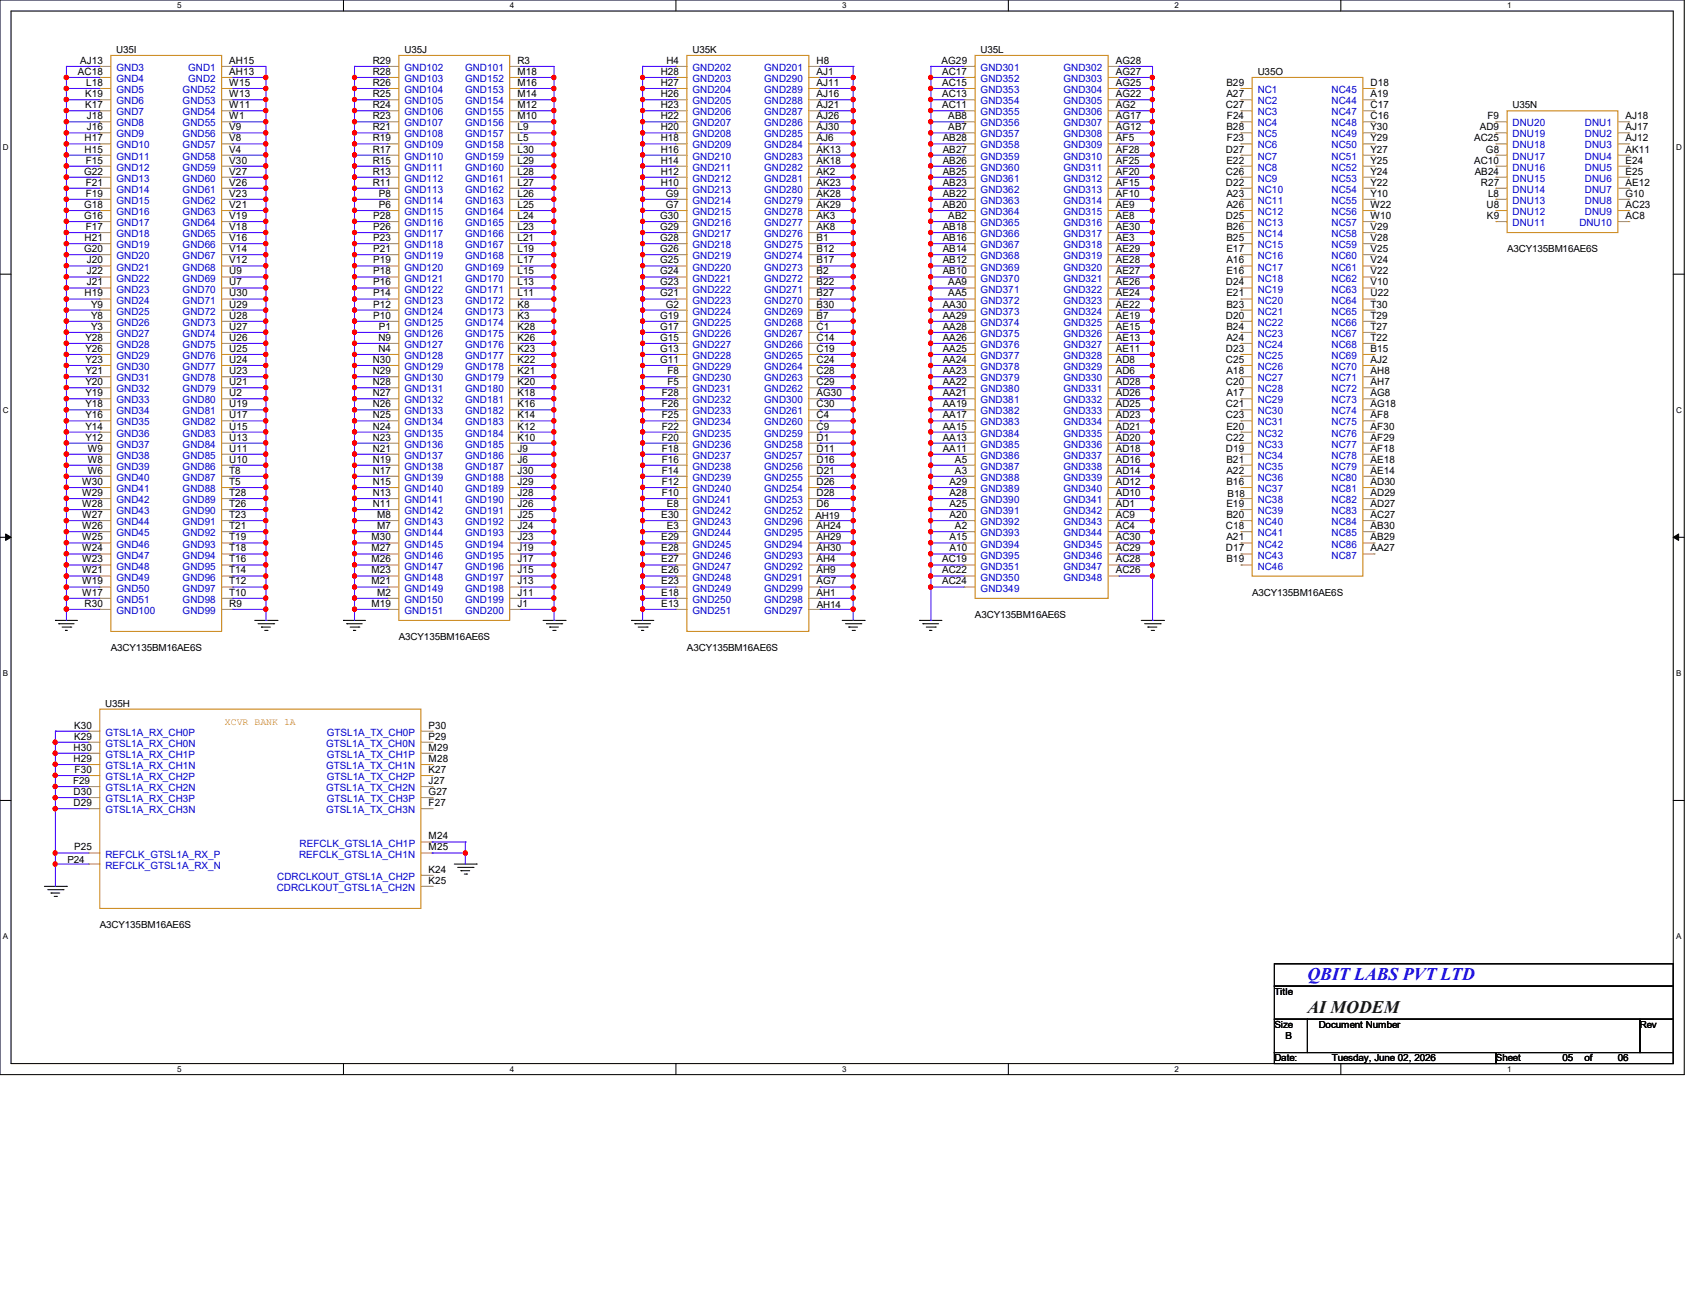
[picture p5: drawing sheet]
<svg xmlns="http://www.w3.org/2000/svg" width="279mm" height="216mm" viewBox="0 0 279 216" stroke-linecap="round" stroke-linejoin="round" font-family="sans-serif">
<defs><g id="words">
<text font-size="2.9" fill="#00f" x="215.8" y="161.7">QBIT LABS PVT LTD</text>
<text font-size="2.9" fill="#004000" x="215.8" y="167.2">AI MODEM</text>
<g font-size="1.7">
<text x="13.2" y="10.5">AJ13</text>
<text x="37.8" y="10.5">AH15</text>
<text x="61.5" y="10.5">R29</text>
<text x="85.4" y="10.5">R3</text>
<text x="110" y="10.5">H4</text>
<text x="134.7" y="10.5">H8</text>
<text x="155.4" y="10.5">AG29</text>
<text x="184.1" y="10.5">AG28</text>
<text x="12.9" y="12.4">AC18</text>
<text x="14.1" y="16">K19</text>
<text x="14.1" y="17.9">K17</text>
<text x="14.2" y="14.2">L18</text>
<text x="37.8" y="12.4">AH13</text>
<text x="37.8" y="14.2">W15</text>
<text x="37.8" y="16">W13</text>
<text x="37.8" y="17.9">W11</text>
<text x="61.5" y="12.4">R28</text>
<text x="61.5" y="14.2">R26</text>
<text x="61.5" y="16">R25</text>
<text x="61.5" y="17.9">R24</text>
<text x="85.4" y="12.4">M18</text>
<text x="85.4" y="14.2">M16</text>
<text x="85.4" y="16">M14</text>
<text x="85.4" y="17.9">M12</text>
<text x="109" y="12.4">H28</text>
<text x="109" y="14.2">H27</text>
<text x="109" y="16">H26</text>
<text x="109" y="17.9">H23</text>
<text x="134.7" y="17.9">AJ21</text>
<text x="134.7" y="16">AJ16</text>
<text x="134.7" y="14.2">AJ11</text>
<text x="134.7" y="12.4">AJ1</text>
<text x="155.5" y="12.4">AC17</text>
<text x="155.5" y="14.2">AC15</text>
<text x="155.5" y="16">AC13</text>
<text x="155.5" y="17.9">AC11</text>
<text x="184.1" y="12.4">AG27</text>
<text x="184.1" y="14.2">AG25</text>
<text x="184.1" y="16">AG22</text>
<text x="184.1" y="17.9">AG2</text>
<text x="202.3" y="17.9">C27</text>
<text x="202.4" y="16">A27</text>
<text x="202.4" y="14.2">B29</text>
<text x="226.2" y="16">A19</text>
<text x="226.2" y="14.2">D18</text>
<text x="226.2" y="17.9">C17</text>
<text x="14" y="23.3">H17</text>
<text x="14.3" y="19.7">J18</text>
<text x="14.3" y="21.5">J16</text>
<text x="37.8" y="19.7">W1</text>
<text x="37.8" y="21.5">V9</text>
<text x="37.8" y="23.3">V8</text>
<text x="61.5" y="19.7">R23</text>
<text x="61.5" y="21.5">R21</text>
<text x="61.5" y="23.3">R19</text>
<text x="85.4" y="19.7">M10</text>
<text x="85.4" y="21.5">L9</text>
<text x="85.4" y="23.3">L5</text>
<text x="109" y="19.7">H22</text>
<text x="109" y="21.5">H20</text>
<text x="109" y="23.3">H18</text>
<text x="134.7" y="23.3">AJ6</text>
<text x="134.7" y="21.5">AJ30</text>
<text x="134.7" y="19.7">AJ26</text>
<text x="155.6" y="23.3">AB28</text>
<text x="156.5" y="19.7">AB8</text>
<text x="156.5" y="21.5">AB7</text>
<text x="184.1" y="19.7">AG17</text>
<text x="184.1" y="21.5">AG12</text>
<text x="184.1" y="23.3">AF5</text>
<text x="202.4" y="21.5">B28</text>
<text x="202.5" y="19.7">F24</text>
<text x="202.5" y="23.3">F23</text>
<text x="226.2" y="19.7">C16</text>
<text x="226.2" y="21.5">Y30</text>
<text x="226.2" y="23.3">Y29</text>
<text x="243.3" y="23.3">AC25</text>
<text x="244.2" y="21.5">AD9</text>
<text x="245.5" y="19.7">F9</text>
<text x="268.3" y="19.7">AJ18</text>
<text x="268.3" y="21.5">AJ17</text>
<text x="268.3" y="23.3">AJ12</text>
<text x="13.9" y="28.8">G22</text>
<text x="14" y="25.2">H15</text>
<text x="14.1" y="27">F15</text>
<text x="37.8" y="25.2">V4</text>
<text x="37.8" y="27">V30</text>
<text x="37.8" y="28.8">V27</text>
<text x="61.5" y="25.2">R17</text>
<text x="61.5" y="27">R15</text>
<text x="61.5" y="28.8">R13</text>
<text x="85.4" y="25.2">L30</text>
<text x="85.4" y="27">L29</text>
<text x="85.4" y="28.8">L28</text>
<text x="109" y="25.2">H16</text>
<text x="109" y="27">H14</text>
<text x="109" y="28.8">H12</text>
<text x="134.7" y="28.8">AK2</text>
<text x="134.7" y="27">AK18</text>
<text x="134.7" y="25.2">AK13</text>
<text x="155.6" y="25.2">AB27</text>
<text x="155.6" y="27">AB26</text>
<text x="155.6" y="28.8">AB25</text>
<text x="184.1" y="25.2">AF28</text>
<text x="184.1" y="27">AF25</text>
<text x="184.1" y="28.8">AF20</text>
<text x="202.3" y="25.2">D27</text>
<text x="202.3" y="28.8">C26</text>
<text x="202.4" y="27">E22</text>
<text x="226.2" y="25.2">Y27</text>
<text x="226.2" y="27">Y25</text>
<text x="226.2" y="28.8">Y24</text>
<text x="243.3" y="27">AC10</text>
<text x="243.4" y="28.8">AB24</text>
<text x="245.2" y="25.2">G8</text>
<text x="268.3" y="25.2">AK11</text>
<text x="268.3" y="27">E24</text>
<text x="268.3" y="28.8">E25</text>
<text x="13.9" y="34.3">G18</text>
<text x="14.1" y="30.6">F21</text>
<text x="14.1" y="32.5">F19</text>
<text x="37.8" y="30.6">V26</text>
<text x="37.8" y="32.5">V23</text>
<text x="37.8" y="34.3">V21</text>
<text x="61.5" y="30.6">R11</text>
<text x="62.5" y="32.5">P8</text>
<text x="62.5" y="34.3">P6</text>
<text x="85.4" y="30.6">L27</text>
<text x="85.4" y="32.5">L26</text>
<text x="85.4" y="34.3">L25</text>
<text x="109" y="30.6">H10</text>
<text x="109.9" y="32.5">G9</text>
<text x="109.9" y="34.3">G7</text>
<text x="134.7" y="34.3">AK29</text>
<text x="134.7" y="32.5">AK28</text>
<text x="134.7" y="30.6">AK23</text>
<text x="155.6" y="30.6">AB23</text>
<text x="155.6" y="32.5">AB22</text>
<text x="155.6" y="34.3">AB20</text>
<text x="184.1" y="30.6">AF15</text>
<text x="184.1" y="32.5">AF10</text>
<text x="184.1" y="34.3">AE9</text>
<text x="202.3" y="30.6">D22</text>
<text x="202.4" y="32.5">A23</text>
<text x="202.4" y="34.3">A26</text>
<text x="226.2" y="30.6">Y22</text>
<text x="226.2" y="32.5">Y10</text>
<text x="226.2" y="34.3">W22</text>
<text x="244.4" y="30.6">R27</text>
<text x="245.3" y="34.3">U8</text>
<text x="245.6" y="32.5">L8</text>
<text x="268.3" y="30.6">AE12</text>
<text x="268.3" y="32.5">G10</text>
<text x="268.3" y="34.3">AC23</text>
<text x="13.9" y="36.2">G16</text>
<text x="13.9" y="41.6">G20</text>
<text x="14" y="39.8">H21</text>
<text x="14.1" y="38">F17</text>
<text x="37.8" y="36.2">V19</text>
<text x="37.8" y="38">V18</text>
<text x="37.8" y="39.8">V16</text>
<text x="37.8" y="41.6">V14</text>
<text x="61.6" y="36.2">P28</text>
<text x="61.6" y="38">P26</text>
<text x="61.6" y="39.8">P23</text>
<text x="61.6" y="41.6">P21</text>
<text x="85.4" y="36.2">L24</text>
<text x="85.4" y="38">L23</text>
<text x="85.4" y="39.8">L21</text>
<text x="85.4" y="41.6">L19</text>
<text x="109" y="36.2">G30</text>
<text x="109" y="38">G29</text>
<text x="109" y="39.8">G28</text>
<text x="109" y="41.6">G26</text>
<text x="134.7" y="41.6">B12</text>
<text x="134.7" y="39.8">B1</text>
<text x="134.7" y="38">AK8</text>
<text x="134.7" y="36.2">AK3</text>
<text x="155.6" y="38">AB18</text>
<text x="155.6" y="39.8">AB16</text>
<text x="155.6" y="41.6">AB14</text>
<text x="156.5" y="36.2">AB2</text>
<text x="184.1" y="36.2">AE8</text>
<text x="184.1" y="38">AE30</text>
<text x="184.1" y="39.8">AE3</text>
<text x="184.1" y="41.6">AE29</text>
<text x="202.3" y="36.2">D25</text>
<text x="202.4" y="38">B26</text>
<text x="202.4" y="39.8">B25</text>
<text x="202.4" y="41.6">E17</text>
<text x="226.2" y="36.2">W10</text>
<text x="226.2" y="38">V29</text>
<text x="226.2" y="39.8">V28</text>
<text x="226.2" y="41.6">V25</text>
<text x="245.4" y="36.2">K9</text>
<text x="268.3" y="36.2">AC8</text>
<text x="14.3" y="43.5">J20</text>
<text x="14.3" y="45.3">J22</text>
<text x="14.3" y="47.1">J21</text>
<text x="37.8" y="43.5">V12</text>
<text x="37.8" y="45.3">U9</text>
<text x="37.8" y="47.1">U7</text>
<text x="61.6" y="43.5">P19</text>
<text x="61.6" y="45.3">P18</text>
<text x="61.6" y="47.1">P16</text>
<text x="85.4" y="43.5">L17</text>
<text x="85.4" y="45.3">L15</text>
<text x="85.4" y="47.1">L13</text>
<text x="109" y="43.5">G25</text>
<text x="109" y="45.3">G24</text>
<text x="109" y="47.1">G23</text>
<text x="134.7" y="47.1">B22</text>
<text x="134.7" y="45.3">B2</text>
<text x="134.7" y="43.5">B17</text>
<text x="155.6" y="43.5">AB12</text>
<text x="155.6" y="45.3">AB10</text>
<text x="156.5" y="47.1">AA9</text>
<text x="184.1" y="43.5">AE28</text>
<text x="184.1" y="45.3">AE27</text>
<text x="184.1" y="47.1">AE26</text>
<text x="202.3" y="47.1">D24</text>
<text x="202.4" y="43.5">A16</text>
<text x="202.4" y="45.3">E16</text>
<text x="226.2" y="43.5">V24</text>
<text x="226.2" y="45.3">V22</text>
<text x="226.2" y="47.1">V10</text>
<text x="14" y="48.9">H19</text>
<text x="15" y="50.8">Y9</text>
<text x="15" y="52.6">Y8</text>
<text x="37.8" y="48.9">U30</text>
<text x="37.8" y="50.8">U29</text>
<text x="37.8" y="52.6">U28</text>
<text x="61.6" y="48.9">P14</text>
<text x="61.6" y="50.8">P12</text>
<text x="61.6" y="52.6">P10</text>
<text x="85.4" y="48.9">L11</text>
<text x="85.4" y="50.8">K8</text>
<text x="85.4" y="52.6">K3</text>
<text x="109" y="48.9">G21</text>
<text x="109" y="52.6">G19</text>
<text x="109.9" y="50.8">G2</text>
<text x="134.7" y="52.6">B7</text>
<text x="134.7" y="50.8">B30</text>
<text x="134.7" y="48.9">B27</text>
<text x="155.6" y="50.8">AA30</text>
<text x="155.6" y="52.6">AA29</text>
<text x="156.5" y="48.9">AA5</text>
<text x="184.1" y="48.9">AE24</text>
<text x="184.1" y="50.8">AE22</text>
<text x="184.1" y="52.6">AE19</text>
<text x="202.3" y="52.6">D20</text>
<text x="202.4" y="48.9">E21</text>
<text x="202.4" y="50.8">B23</text>
<text x="226.2" y="48.9">U22</text>
<text x="226.2" y="50.8">T30</text>
<text x="226.2" y="52.6">T29</text>
<text x="14.1" y="56.3">Y28</text>
<text x="14.1" y="58.1">Y26</text>
<text x="14.1" y="59.9">Y23</text>
<text x="15" y="54.4">Y3</text>
<text x="37.8" y="54.4">U27</text>
<text x="37.8" y="56.3">U26</text>
<text x="37.8" y="58.1">U25</text>
<text x="37.8" y="59.9">U24</text>
<text x="61.5" y="59.9">N30</text>
<text x="62.4" y="56.3">N9</text>
<text x="62.4" y="58.1">N4</text>
<text x="62.5" y="54.4">P1</text>
<text x="85.4" y="54.4">K28</text>
<text x="85.4" y="56.3">K26</text>
<text x="85.4" y="58.1">K23</text>
<text x="85.4" y="59.9">K22</text>
<text x="109" y="54.4">G17</text>
<text x="109" y="56.3">G15</text>
<text x="109" y="58.1">G13</text>
<text x="109" y="59.9">G11</text>
<text x="134.7" y="59.9">C24</text>
<text x="134.7" y="58.1">C19</text>
<text x="134.7" y="56.3">C14</text>
<text x="134.7" y="54.4">C1</text>
<text x="155.6" y="54.4">AA28</text>
<text x="155.6" y="56.3">AA26</text>
<text x="155.6" y="58.1">AA25</text>
<text x="155.6" y="59.9">AA24</text>
<text x="184.1" y="54.4">AE15</text>
<text x="184.1" y="56.3">AE13</text>
<text x="184.1" y="58.1">AE11</text>
<text x="184.1" y="59.9">AD8</text>
<text x="202.3" y="58.1">D23</text>
<text x="202.3" y="59.9">C25</text>
<text x="202.4" y="54.4">B24</text>
<text x="202.4" y="56.3">A24</text>
<text x="226.2" y="54.4">T27</text>
<text x="226.2" y="56.3">T22</text>
<text x="226.2" y="58.1">B15</text>
<text x="226.2" y="59.9">AJ2</text>
<text x="14.1" y="61.8">Y21</text>
<text x="14.1" y="63.6">Y20</text>
<text x="14.1" y="65.4">Y19</text>
<text x="37.8" y="61.8">U23</text>
<text x="37.8" y="63.6">U21</text>
<text x="37.8" y="65.4">U2</text>
<text x="61.5" y="61.8">N29</text>
<text x="61.5" y="63.6">N28</text>
<text x="61.5" y="65.4">N27</text>
<text x="85.4" y="61.8">K21</text>
<text x="85.4" y="63.6">K20</text>
<text x="85.4" y="65.4">K18</text>
<text x="109.2" y="65.4">F28</text>
<text x="110.1" y="61.8">F8</text>
<text x="110.1" y="63.6">F5</text>
<text x="134.7" y="63.6">C29</text>
<text x="134.7" y="61.8">C28</text>
<text x="134.7" y="65.4">AG30</text>
<text x="155.6" y="61.8">AA23</text>
<text x="155.6" y="63.6">AA22</text>
<text x="155.6" y="65.4">AA21</text>
<text x="184.1" y="61.8">AD6</text>
<text x="184.1" y="63.6">AD28</text>
<text x="184.1" y="65.4">AD26</text>
<text x="202.3" y="63.6">C20</text>
<text x="202.4" y="61.8">A18</text>
<text x="202.4" y="65.4">A17</text>
<text x="226.2" y="61.8">AH8</text>
<text x="226.2" y="63.6">AH7</text>
<text x="226.2" y="65.4">AG8</text>
<text x="14.1" y="67.2">Y18</text>
<text x="14.1" y="69">Y16</text>
<text x="14.1" y="70.9">Y14</text>
<text x="37.8" y="67.2">U19</text>
<text x="37.8" y="69">U17</text>
<text x="37.8" y="70.9">U15</text>
<text x="61.5" y="67.2">N26</text>
<text x="61.5" y="69">N25</text>
<text x="61.5" y="70.9">N24</text>
<text x="85.4" y="67.2">K16</text>
<text x="85.4" y="69">K14</text>
<text x="85.4" y="70.9">K12</text>
<text x="109.2" y="67.2">F26</text>
<text x="109.2" y="69">F25</text>
<text x="109.2" y="70.9">F22</text>
<text x="134.7" y="70.9">C9</text>
<text x="134.7" y="69">C4</text>
<text x="134.7" y="67.2">C30</text>
<text x="155.6" y="67.2">AA19</text>
<text x="155.6" y="69">AA17</text>
<text x="155.6" y="70.9">AA15</text>
<text x="184.1" y="67.2">AD25</text>
<text x="184.1" y="69">AD23</text>
<text x="184.1" y="70.9">AD21</text>
<text x="202.3" y="67.2">C21</text>
<text x="202.3" y="69">C23</text>
<text x="202.4" y="70.9">E20</text>
<text x="226.2" y="67.2">AG18</text>
<text x="226.2" y="69">AF8</text>
<text x="226.2" y="70.9">AF30</text>
<text x="14.1" y="72.7">Y12</text>
<text x="14.5" y="74.5">W9</text>
<text x="14.5" y="76.4">W8</text>
<text x="37.8" y="72.7">U13</text>
<text x="37.8" y="74.5">U11</text>
<text x="37.8" y="76.4">U10</text>
<text x="61.5" y="72.7">N23</text>
<text x="61.5" y="74.5">N21</text>
<text x="61.5" y="76.4">N19</text>
<text x="85.4" y="72.7">K10</text>
<text x="85.4" y="74.5">J9</text>
<text x="85.4" y="76.4">J6</text>
<text x="109.2" y="72.7">F20</text>
<text x="109.2" y="74.5">F18</text>
<text x="109.2" y="76.4">F16</text>
<text x="134.7" y="76.4">D16</text>
<text x="134.7" y="74.5">D11</text>
<text x="134.7" y="72.7">D1</text>
<text x="155.6" y="72.7">AA13</text>
<text x="155.6" y="74.5">AA11</text>
<text x="157.6" y="76.4">A5</text>
<text x="184.1" y="72.7">AD20</text>
<text x="184.1" y="74.5">AD18</text>
<text x="184.1" y="76.4">AD16</text>
<text x="202.3" y="72.7">C22</text>
<text x="202.3" y="74.5">D19</text>
<text x="202.4" y="76.4">B21</text>
<text x="226.2" y="72.7">AF29</text>
<text x="226.2" y="74.5">AF18</text>
<text x="226.2" y="76.4">AE18</text>
<text x="13.5" y="80.1">W30</text>
<text x="13.5" y="81.9">W29</text>
<text x="13.5" y="83.7">W28</text>
<text x="14.5" y="78.2">W6</text>
<text x="37.8" y="78.2">T8</text>
<text x="37.8" y="80.1">T5</text>
<text x="37.8" y="81.9">T28</text>
<text x="37.8" y="83.7">T26</text>
<text x="61.5" y="78.2">N17</text>
<text x="61.5" y="80.1">N15</text>
<text x="61.5" y="81.9">N13</text>
<text x="61.5" y="83.7">N11</text>
<text x="85.4" y="78.2">J30</text>
<text x="85.4" y="80.1">J29</text>
<text x="85.4" y="81.9">J28</text>
<text x="85.4" y="83.7">J26</text>
<text x="109.2" y="78.2">F14</text>
<text x="109.2" y="80.1">F12</text>
<text x="109.2" y="81.9">F10</text>
<text x="110.1" y="83.7">E8</text>
<text x="134.7" y="83.7">D6</text>
<text x="134.7" y="81.9">D28</text>
<text x="134.7" y="80.1">D26</text>
<text x="134.7" y="78.2">D21</text>
<text x="156.7" y="80.1">A29</text>
<text x="156.7" y="81.9">A28</text>
<text x="156.7" y="83.7">A25</text>
<text x="157.6" y="78.2">A3</text>
<text x="184.1" y="78.2">AD14</text>
<text x="184.1" y="80.1">AD12</text>
<text x="184.1" y="81.9">AD10</text>
<text x="184.1" y="83.7">AD1</text>
<text x="202.4" y="78.2">A22</text>
<text x="202.4" y="80.1">B16</text>
<text x="202.4" y="83.7">E19</text>
<text x="226.2" y="78.2">AE14</text>
<text x="226.2" y="80.1">AD30</text>
<text x="226.2" y="81.9">AD29</text>
<text x="226.2" y="83.7">AD27</text>
<text x="13.5" y="85.5">W27</text>
<text x="13.5" y="87.3">W26</text>
<text x="13.5" y="89.2">W25</text>
<text x="37.8" y="85.5">T23</text>
<text x="37.8" y="87.3">T21</text>
<text x="37.8" y="89.2">T19</text>
<text x="61.3" y="89.2">M30</text>
<text x="62.2" y="85.5">M8</text>
<text x="62.2" y="87.3">M7</text>
<text x="85.4" y="85.5">J25</text>
<text x="85.4" y="87.3">J24</text>
<text x="85.4" y="89.2">J23</text>
<text x="109.1" y="85.5">E30</text>
<text x="109.1" y="89.2">E29</text>
<text x="110.1" y="87.3">E3</text>
<text x="134.7" y="89.2">AH29</text>
<text x="134.7" y="87.3">AH24</text>
<text x="156.7" y="85.5">A20</text>
<text x="156.7" y="89.2">A15</text>
<text x="157.6" y="87.3">A2</text>
<text x="184.1" y="85.5">AC9</text>
<text x="184.1" y="87.3">AC4</text>
<text x="184.1" y="89.2">AC30</text>
<text x="202.3" y="87.3">C18</text>
<text x="202.4" y="85.5">B20</text>
<text x="202.4" y="89.2">A21</text>
<text x="226.2" y="85.5">AC27</text>
<text x="226.2" y="87.3">AB30</text>
<text x="226.2" y="89.2">AB29</text>
<text x="13.5" y="91">W24</text>
<text x="13.5" y="92.8">W23</text>
<text x="13.5" y="94.7">W21</text>
<text x="37.8" y="91">T18</text>
<text x="37.8" y="92.8">T16</text>
<text x="37.8" y="94.7">T14</text>
<text x="61.3" y="91">M27</text>
<text x="61.3" y="92.8">M26</text>
<text x="61.3" y="94.7">M23</text>
<text x="85.4" y="91">J19</text>
<text x="85.4" y="92.8">J17</text>
<text x="85.4" y="94.7">J15</text>
<text x="109.1" y="91">E28</text>
<text x="109.1" y="92.8">E27</text>
<text x="109.1" y="94.7">E26</text>
<text x="134.7" y="94.7">AH9</text>
<text x="134.7" y="92.8">AH4</text>
<text x="134.7" y="91">AH30</text>
<text x="155.5" y="94.7">AC22</text>
<text x="155.5" y="92.8">AC19</text>
<text x="156.7" y="91">A10</text>
<text x="184.1" y="91">AC29</text>
<text x="184.1" y="92.8">AC28</text>
<text x="184.1" y="94.7">AC26</text>
<text x="202.3" y="91">D17</text>
<text x="202.4" y="92.8">B19</text>
<text x="226.2" y="91">AA27</text>
<text x="13.5" y="96.5">W19</text>
<text x="13.5" y="98.3">W17</text>
<text x="14" y="100.2">R30</text>
<text x="37.8" y="96.5">T12</text>
<text x="37.8" y="98.3">T10</text>
<text x="37.8" y="100.2">R9</text>
<text x="61.3" y="96.5">M21</text>
<text x="61.3" y="100.2">M19</text>
<text x="62.2" y="98.3">M2</text>
<text x="85.4" y="96.5">J13</text>
<text x="85.4" y="98.3">J11</text>
<text x="85.4" y="100.2">J1</text>
<text x="109.1" y="96.5">E23</text>
<text x="109.1" y="98.3">E18</text>
<text x="109.1" y="100.2">E13</text>
<text x="134.7" y="98.3">AH1</text>
<text x="134.7" y="96.5">AG7</text>
<text x="155.5" y="96.5">AC24</text>
<text x="12.1" y="123.9">H30</text>
<text x="12.1" y="125.8">H29</text>
<text x="12.2" y="120.3">K30</text>
<text x="12.2" y="122.1">K29</text>
<text x="70.7" y="120.3">P30</text>
<text x="70.7" y="122.1">P29</text>
<text x="70.7" y="123.9">M29</text>
<text x="70.7" y="125.8">M28</text>
<text x="12.1" y="131.2">D30</text>
<text x="12.3" y="127.6">F30</text>
<text x="70.7" y="127.6">K27</text>
<text x="70.7" y="129.4">J27</text>
<text x="70.7" y="131.2">G27</text>
<text x="12.1" y="133.1">D29</text>
<text x="70.7" y="133.1">F27</text>
<text x="12.2" y="140.4">P25</text>
<text x="70.7" y="138.6">M24</text>
<text x="70.7" y="140.4">M25</text>
<text x="70.7" y="144.1">K24</text>
<text x="70.7" y="145.9">K25</text>
</g>
<g font-size="1.7" fill="#00c">
<text x="19.2" y="11.7">GND3</text>
<text x="31.1" y="11.7">GND1</text>
<text x="66.8" y="11.7">GND102</text>
<text x="76.7" y="11.7">GND101</text>
<text x="114.3" y="11.7">GND202</text>
<text x="126.1" y="11.7">GND201</text>
<text x="161.8" y="11.7">GND301</text>
<text x="175.5" y="11.7">GND302</text>
<text x="19.2" y="13.5">GND4</text>
<text x="19.2" y="15.4">GND5</text>
<text x="19.2" y="17.2">GND6</text>
<text x="30.1" y="15.4">GND52</text>
<text x="30.1" y="17.2">GND53</text>
<text x="31.1" y="13.5">GND2</text>
<text x="66.8" y="13.5">GND103</text>
<text x="66.8" y="15.4">GND104</text>
<text x="66.8" y="17.2">GND105</text>
<text x="76.7" y="13.5">GND152</text>
<text x="76.7" y="15.4">GND153</text>
<text x="76.7" y="17.2">GND154</text>
<text x="114.3" y="13.5">GND203</text>
<text x="114.3" y="15.4">GND204</text>
<text x="114.3" y="17.2">GND205</text>
<text x="126.1" y="17.2">GND288</text>
<text x="126.1" y="15.4">GND289</text>
<text x="126.1" y="13.5">GND290</text>
<text x="161.8" y="13.5">GND352</text>
<text x="161.8" y="15.4">GND353</text>
<text x="161.8" y="17.2">GND354</text>
<text x="175.5" y="13.5">GND303</text>
<text x="175.5" y="15.4">GND304</text>
<text x="175.5" y="17.2">GND305</text>
<text x="207.6" y="17.2">NC2</text>
<text x="207.6" y="15.4">NC1</text>
<text x="219.7" y="17.2">NC44</text>
<text x="219.7" y="15.4">NC45</text>
<text x="19.2" y="19.1">GND7</text>
<text x="19.2" y="20.9">GND8</text>
<text x="19.2" y="22.7">GND9</text>
<text x="30.1" y="19.1">GND54</text>
<text x="30.1" y="20.9">GND55</text>
<text x="30.1" y="22.7">GND56</text>
<text x="66.8" y="19.1">GND106</text>
<text x="66.8" y="20.9">GND107</text>
<text x="66.8" y="22.7">GND108</text>
<text x="76.7" y="19.1">GND155</text>
<text x="76.7" y="20.9">GND156</text>
<text x="76.7" y="22.7">GND157</text>
<text x="114.3" y="19.1">GND206</text>
<text x="114.3" y="20.9">GND207</text>
<text x="114.3" y="22.7">GND208</text>
<text x="126.1" y="22.7">GND285</text>
<text x="126.1" y="20.9">GND286</text>
<text x="126.1" y="19.1">GND287</text>
<text x="161.8" y="19.1">GND355</text>
<text x="161.8" y="20.9">GND356</text>
<text x="161.8" y="22.7">GND357</text>
<text x="175.5" y="19.1">GND306</text>
<text x="175.5" y="20.9">GND307</text>
<text x="175.5" y="22.7">GND308</text>
<text x="207.6" y="19.1">NC3</text>
<text x="207.6" y="20.9">NC4</text>
<text x="207.6" y="22.7">NC5</text>
<text x="219.7" y="19.1">NC47</text>
<text x="219.7" y="20.9">NC48</text>
<text x="219.7" y="22.7">NC49</text>
<text x="249.6" y="22.7">DNU19</text>
<text x="249.6" y="20.9">DNU20</text>
<text x="261.6" y="20.9">DNU1</text>
<text x="261.6" y="22.7">DNU2</text>
<text x="19.2" y="24.5">GND10</text>
<text x="19.2" y="26.4">GND11</text>
<text x="19.2" y="28.2">GND12</text>
<text x="30.1" y="24.5">GND57</text>
<text x="30.1" y="26.4">GND58</text>
<text x="30.1" y="28.2">GND59</text>
<text x="66.8" y="24.5">GND109</text>
<text x="66.8" y="26.4">GND110</text>
<text x="66.8" y="28.2">GND111</text>
<text x="76.7" y="24.5">GND158</text>
<text x="76.7" y="26.4">GND159</text>
<text x="76.7" y="28.2">GND160</text>
<text x="114.3" y="24.5">GND209</text>
<text x="114.3" y="26.4">GND210</text>
<text x="114.3" y="28.2">GND211</text>
<text x="126.1" y="28.2">GND282</text>
<text x="126.1" y="26.4">GND283</text>
<text x="126.1" y="24.5">GND284</text>
<text x="161.8" y="24.5">GND358</text>
<text x="161.8" y="26.4">GND359</text>
<text x="161.8" y="28.2">GND360</text>
<text x="175.5" y="24.5">GND309</text>
<text x="175.5" y="26.4">GND310</text>
<text x="175.5" y="28.2">GND311</text>
<text x="207.6" y="24.5">NC6</text>
<text x="207.6" y="26.4">NC7</text>
<text x="207.6" y="28.2">NC8</text>
<text x="219.7" y="24.5">NC50</text>
<text x="219.7" y="26.4">NC51</text>
<text x="219.7" y="28.2">NC52</text>
<text x="249.6" y="28.2">DNU16</text>
<text x="249.6" y="26.4">DNU17</text>
<text x="249.6" y="24.5">DNU18</text>
<text x="261.6" y="24.5">DNU3</text>
<text x="261.6" y="26.4">DNU4</text>
<text x="261.6" y="28.2">DNU5</text>
<text x="19.2" y="30">GND13</text>
<text x="19.2" y="31.8">GND14</text>
<text x="19.2" y="33.7">GND15</text>
<text x="19.2" y="35.5">GND16</text>
<text x="30.1" y="30">GND60</text>
<text x="30.1" y="31.8">GND61</text>
<text x="30.1" y="33.7">GND62</text>
<text x="30.1" y="35.5">GND63</text>
<text x="66.8" y="30">GND112</text>
<text x="66.8" y="31.8">GND113</text>
<text x="66.8" y="33.7">GND114</text>
<text x="66.8" y="35.5">GND115</text>
<text x="76.7" y="30">GND161</text>
<text x="76.7" y="31.8">GND162</text>
<text x="76.7" y="33.7">GND163</text>
<text x="76.7" y="35.5">GND164</text>
<text x="114.3" y="30">GND212</text>
<text x="114.3" y="31.8">GND213</text>
<text x="114.3" y="33.7">GND214</text>
<text x="114.3" y="35.5">GND215</text>
<text x="126.1" y="35.5">GND278</text>
<text x="126.1" y="33.7">GND279</text>
<text x="126.1" y="31.8">GND280</text>
<text x="126.1" y="30">GND281</text>
<text x="161.8" y="30">GND361</text>
<text x="161.8" y="31.8">GND362</text>
<text x="161.8" y="33.7">GND363</text>
<text x="161.8" y="35.5">GND364</text>
<text x="175.5" y="30">GND312</text>
<text x="175.5" y="31.8">GND313</text>
<text x="175.5" y="33.7">GND314</text>
<text x="175.5" y="35.5">GND315</text>
<text x="207.6" y="30">NC9</text>
<text x="207.6" y="31.8">NC10</text>
<text x="207.6" y="33.7">NC11</text>
<text x="207.6" y="35.5">NC12</text>
<text x="219.7" y="30">NC53</text>
<text x="219.7" y="31.8">NC54</text>
<text x="219.7" y="33.7">NC55</text>
<text x="219.7" y="35.5">NC56</text>
<text x="249.6" y="35.5">DNU12</text>
<text x="249.6" y="33.7">DNU13</text>
<text x="249.6" y="31.8">DNU14</text>
<text x="249.6" y="30">DNU15</text>
<text x="261.6" y="30">DNU6</text>
<text x="261.6" y="31.8">DNU7</text>
<text x="261.6" y="33.7">DNU8</text>
<text x="261.6" y="35.5">DNU9</text>
<text x="19.2" y="37.3">GND17</text>
<text x="19.2" y="39.2">GND18</text>
<text x="19.2" y="41">GND19</text>
<text x="30.1" y="37.3">GND64</text>
<text x="30.1" y="39.2">GND65</text>
<text x="30.1" y="41">GND66</text>
<text x="66.8" y="37.3">GND116</text>
<text x="66.8" y="39.2">GND117</text>
<text x="66.8" y="41">GND118</text>
<text x="76.7" y="37.3">GND165</text>
<text x="76.7" y="39.2">GND166</text>
<text x="76.7" y="41">GND167</text>
<text x="114.3" y="37.3">GND216</text>
<text x="114.3" y="39.2">GND217</text>
<text x="114.3" y="41">GND218</text>
<text x="126.1" y="41">GND275</text>
<text x="126.1" y="39.2">GND276</text>
<text x="126.1" y="37.3">GND277</text>
<text x="161.8" y="37.3">GND365</text>
<text x="161.8" y="39.2">GND366</text>
<text x="161.8" y="41">GND367</text>
<text x="175.5" y="37.3">GND316</text>
<text x="175.5" y="39.2">GND317</text>
<text x="175.5" y="41">GND318</text>
<text x="207.6" y="37.3">NC13</text>
<text x="207.6" y="39.2">NC14</text>
<text x="207.6" y="41">NC15</text>
<text x="219.7" y="37.3">NC57</text>
<text x="219.7" y="39.2">NC58</text>
<text x="219.7" y="41">NC59</text>
<text x="249.6" y="37.3">DNU11</text>
<text x="260.6" y="37.3">DNU10</text>
<text x="19.2" y="42.8">GND20</text>
<text x="19.2" y="44.7">GND21</text>
<text x="19.2" y="46.5">GND22</text>
<text x="30.1" y="42.8">GND67</text>
<text x="30.1" y="44.7">GND68</text>
<text x="30.1" y="46.5">GND69</text>
<text x="66.8" y="42.8">GND119</text>
<text x="66.8" y="44.7">GND120</text>
<text x="66.8" y="46.5">GND121</text>
<text x="76.7" y="42.8">GND168</text>
<text x="76.7" y="44.7">GND169</text>
<text x="76.7" y="46.5">GND170</text>
<text x="114.3" y="42.8">GND219</text>
<text x="114.3" y="44.7">GND220</text>
<text x="114.3" y="46.5">GND221</text>
<text x="126.1" y="46.5">GND272</text>
<text x="126.1" y="44.7">GND273</text>
<text x="126.1" y="42.8">GND274</text>
<text x="161.8" y="42.8">GND368</text>
<text x="161.8" y="44.7">GND369</text>
<text x="161.8" y="46.5">GND370</text>
<text x="175.5" y="42.8">GND319</text>
<text x="175.5" y="44.7">GND320</text>
<text x="175.5" y="46.5">GND321</text>
<text x="207.6" y="42.8">NC16</text>
<text x="207.6" y="44.7">NC17</text>
<text x="207.6" y="46.5">NC18</text>
<text x="219.7" y="42.8">NC60</text>
<text x="219.7" y="44.7">NC61</text>
<text x="219.7" y="46.5">NC62</text>
<text x="19.2" y="48.3">GND23</text>
<text x="19.2" y="50.1">GND24</text>
<text x="19.2" y="51.9">GND25</text>
<text x="19.2" y="53.8">GND26</text>
<text x="30.1" y="48.3">GND70</text>
<text x="30.1" y="50.1">GND71</text>
<text x="30.1" y="51.9">GND72</text>
<text x="30.1" y="53.8">GND73</text>
<text x="66.8" y="48.3">GND122</text>
<text x="66.8" y="50.1">GND123</text>
<text x="66.8" y="51.9">GND124</text>
<text x="66.8" y="53.8">GND125</text>
<text x="76.7" y="48.3">GND171</text>
<text x="76.7" y="50.1">GND172</text>
<text x="76.7" y="51.9">GND173</text>
<text x="76.7" y="53.8">GND174</text>
<text x="114.3" y="48.3">GND222</text>
<text x="114.3" y="50.1">GND223</text>
<text x="114.3" y="51.9">GND224</text>
<text x="114.3" y="53.8">GND225</text>
<text x="126.1" y="53.8">GND268</text>
<text x="126.1" y="51.9">GND269</text>
<text x="126.1" y="50.1">GND270</text>
<text x="126.1" y="48.3">GND271</text>
<text x="161.8" y="48.3">GND371</text>
<text x="161.8" y="50.1">GND372</text>
<text x="161.8" y="51.9">GND373</text>
<text x="161.8" y="53.8">GND374</text>
<text x="175.5" y="48.3">GND322</text>
<text x="175.5" y="50.1">GND323</text>
<text x="175.5" y="51.9">GND324</text>
<text x="175.5" y="53.8">GND325</text>
<text x="207.6" y="48.3">NC19</text>
<text x="207.6" y="50.1">NC20</text>
<text x="207.6" y="51.9">NC21</text>
<text x="207.6" y="53.8">NC22</text>
<text x="219.7" y="48.3">NC63</text>
<text x="219.7" y="50.1">NC64</text>
<text x="219.7" y="51.9">NC65</text>
<text x="219.7" y="53.8">NC66</text>
<text x="19.2" y="55.6">GND27</text>
<text x="19.2" y="57.4">GND28</text>
<text x="19.2" y="59.3">GND29</text>
<text x="30.1" y="55.6">GND74</text>
<text x="30.1" y="57.4">GND75</text>
<text x="30.1" y="59.3">GND76</text>
<text x="66.8" y="55.6">GND126</text>
<text x="66.8" y="57.4">GND127</text>
<text x="66.8" y="59.3">GND128</text>
<text x="76.7" y="55.6">GND175</text>
<text x="76.7" y="57.4">GND176</text>
<text x="76.7" y="59.3">GND177</text>
<text x="114.3" y="55.6">GND226</text>
<text x="114.3" y="57.4">GND227</text>
<text x="114.3" y="59.3">GND228</text>
<text x="126.1" y="59.3">GND265</text>
<text x="126.1" y="57.4">GND266</text>
<text x="126.1" y="55.6">GND267</text>
<text x="161.8" y="55.6">GND375</text>
<text x="161.8" y="57.4">GND376</text>
<text x="161.8" y="59.3">GND377</text>
<text x="175.5" y="55.6">GND326</text>
<text x="175.5" y="57.4">GND327</text>
<text x="175.5" y="59.3">GND328</text>
<text x="207.6" y="55.6">NC23</text>
<text x="207.6" y="57.4">NC24</text>
<text x="207.6" y="59.3">NC25</text>
<text x="219.7" y="55.6">NC67</text>
<text x="219.7" y="57.4">NC68</text>
<text x="219.7" y="59.3">NC69</text>
<text x="19.2" y="61.1">GND30</text>
<text x="19.2" y="63">GND31</text>
<text x="19.2" y="64.8">GND32</text>
<text x="30.1" y="61.1">GND77</text>
<text x="30.1" y="63">GND78</text>
<text x="30.1" y="64.8">GND79</text>
<text x="66.8" y="61.1">GND129</text>
<text x="66.8" y="63">GND130</text>
<text x="66.8" y="64.8">GND131</text>
<text x="76.7" y="61.1">GND178</text>
<text x="76.7" y="63">GND179</text>
<text x="76.7" y="64.8">GND180</text>
<text x="114.3" y="61.1">GND229</text>
<text x="114.3" y="63">GND230</text>
<text x="114.3" y="64.8">GND231</text>
<text x="126.1" y="64.8">GND262</text>
<text x="126.1" y="63">GND263</text>
<text x="126.1" y="61.1">GND264</text>
<text x="161.8" y="61.1">GND378</text>
<text x="161.8" y="63">GND379</text>
<text x="161.8" y="64.8">GND380</text>
<text x="175.5" y="61.1">GND329</text>
<text x="175.5" y="63">GND330</text>
<text x="175.5" y="64.8">GND331</text>
<text x="207.6" y="61.1">NC26</text>
<text x="207.6" y="63">NC27</text>
<text x="207.6" y="64.8">NC28</text>
<text x="219.7" y="61.1">NC70</text>
<text x="219.7" y="63">NC71</text>
<text x="219.7" y="64.8">NC72</text>
<text x="19.2" y="66.6">GND33</text>
<text x="19.2" y="68.4">GND34</text>
<text x="19.2" y="70.2">GND35</text>
<text x="30.1" y="66.6">GND80</text>
<text x="30.1" y="68.4">GND81</text>
<text x="30.1" y="70.2">GND82</text>
<text x="66.8" y="66.6">GND132</text>
<text x="66.8" y="68.4">GND133</text>
<text x="66.8" y="70.2">GND134</text>
<text x="76.7" y="66.6">GND181</text>
<text x="76.7" y="68.4">GND182</text>
<text x="76.7" y="70.2">GND183</text>
<text x="114.3" y="66.6">GND232</text>
<text x="114.3" y="68.4">GND233</text>
<text x="114.3" y="70.2">GND234</text>
<text x="126.1" y="70.2">GND260</text>
<text x="126.1" y="68.4">GND261</text>
<text x="126.1" y="66.6">GND300</text>
<text x="161.8" y="66.6">GND381</text>
<text x="161.8" y="68.4">GND382</text>
<text x="161.8" y="70.2">GND383</text>
<text x="175.5" y="66.6">GND332</text>
<text x="175.5" y="68.4">GND333</text>
<text x="175.5" y="70.2">GND334</text>
<text x="207.6" y="66.6">NC29</text>
<text x="207.6" y="68.4">NC30</text>
<text x="207.6" y="70.2">NC31</text>
<text x="219.7" y="66.6">NC73</text>
<text x="219.7" y="68.4">NC74</text>
<text x="219.7" y="70.2">NC75</text>
<text x="19.2" y="72.1">GND36</text>
<text x="19.2" y="73.9">GND37</text>
<text x="19.2" y="75.7">GND38</text>
<text x="19.2" y="77.6">GND39</text>
<text x="30.1" y="72.1">GND83</text>
<text x="30.1" y="73.9">GND84</text>
<text x="30.1" y="75.7">GND85</text>
<text x="30.1" y="77.6">GND86</text>
<text x="66.8" y="72.1">GND135</text>
<text x="66.8" y="73.9">GND136</text>
<text x="66.8" y="75.7">GND137</text>
<text x="66.8" y="77.6">GND138</text>
<text x="76.7" y="72.1">GND184</text>
<text x="76.7" y="73.9">GND185</text>
<text x="76.7" y="75.7">GND186</text>
<text x="76.7" y="77.6">GND187</text>
<text x="114.3" y="72.1">GND235</text>
<text x="114.3" y="73.9">GND236</text>
<text x="114.3" y="75.7">GND237</text>
<text x="114.3" y="77.6">GND238</text>
<text x="126.1" y="77.6">GND256</text>
<text x="126.1" y="75.7">GND257</text>
<text x="126.1" y="73.9">GND258</text>
<text x="126.1" y="72.1">GND259</text>
<text x="161.8" y="72.1">GND384</text>
<text x="161.8" y="73.9">GND385</text>
<text x="161.8" y="75.7">GND386</text>
<text x="161.8" y="77.6">GND387</text>
<text x="175.5" y="72.1">GND335</text>
<text x="175.5" y="73.9">GND336</text>
<text x="175.5" y="75.7">GND337</text>
<text x="175.5" y="77.6">GND338</text>
<text x="207.6" y="72.1">NC32</text>
<text x="207.6" y="73.9">NC33</text>
<text x="207.6" y="75.7">NC34</text>
<text x="207.6" y="77.6">NC35</text>
<text x="219.7" y="72.1">NC76</text>
<text x="219.7" y="73.9">NC77</text>
<text x="219.7" y="75.7">NC78</text>
<text x="219.7" y="77.6">NC79</text>
<text x="19.2" y="79.4">GND40</text>
<text x="19.2" y="81.2">GND41</text>
<text x="19.2" y="83.1">GND42</text>
<text x="30.1" y="79.4">GND87</text>
<text x="30.1" y="81.2">GND88</text>
<text x="30.1" y="83.1">GND89</text>
<text x="66.8" y="79.4">GND139</text>
<text x="66.8" y="81.2">GND140</text>
<text x="66.8" y="83.1">GND141</text>
<text x="76.7" y="79.4">GND188</text>
<text x="76.7" y="81.2">GND189</text>
<text x="76.7" y="83.1">GND190</text>
<text x="114.3" y="79.4">GND239</text>
<text x="114.3" y="81.2">GND240</text>
<text x="114.3" y="83.1">GND241</text>
<text x="126.1" y="83.1">GND253</text>
<text x="126.1" y="81.2">GND254</text>
<text x="126.1" y="79.4">GND255</text>
<text x="161.8" y="79.4">GND388</text>
<text x="161.8" y="81.2">GND389</text>
<text x="161.8" y="83.1">GND390</text>
<text x="175.5" y="79.4">GND339</text>
<text x="175.5" y="81.2">GND340</text>
<text x="175.5" y="83.1">GND341</text>
<text x="207.6" y="79.4">NC36</text>
<text x="207.6" y="81.2">NC37</text>
<text x="207.6" y="83.1">NC38</text>
<text x="219.7" y="79.4">NC80</text>
<text x="219.7" y="81.2">NC81</text>
<text x="219.7" y="83.1">NC82</text>
<text x="19.2" y="84.9">GND43</text>
<text x="19.2" y="86.7">GND44</text>
<text x="19.2" y="88.5">GND45</text>
<text x="30.1" y="84.9">GND90</text>
<text x="30.1" y="86.7">GND91</text>
<text x="30.1" y="88.5">GND92</text>
<text x="66.8" y="84.9">GND142</text>
<text x="66.8" y="86.7">GND143</text>
<text x="66.8" y="88.5">GND144</text>
<text x="76.7" y="84.9">GND191</text>
<text x="76.7" y="86.7">GND192</text>
<text x="76.7" y="88.5">GND193</text>
<text x="114.3" y="84.9">GND242</text>
<text x="114.3" y="86.7">GND243</text>
<text x="114.3" y="88.5">GND244</text>
<text x="126.1" y="84.9">GND252</text>
<text x="126.1" y="88.5">GND295</text>
<text x="126.1" y="86.7">GND296</text>
<text x="161.8" y="84.9">GND391</text>
<text x="161.8" y="86.7">GND392</text>
<text x="161.8" y="88.5">GND393</text>
<text x="175.5" y="84.9">GND342</text>
<text x="175.5" y="86.7">GND343</text>
<text x="175.5" y="88.5">GND344</text>
<text x="207.6" y="84.9">NC39</text>
<text x="207.6" y="86.7">NC40</text>
<text x="207.6" y="88.5">NC41</text>
<text x="219.7" y="84.9">NC83</text>
<text x="219.7" y="86.7">NC84</text>
<text x="219.7" y="88.5">NC85</text>
<text x="19.2" y="90.4">GND46</text>
<text x="19.2" y="92.2">GND47</text>
<text x="19.2" y="94">GND48</text>
<text x="19.2" y="95.8">GND49</text>
<text x="30.1" y="90.4">GND93</text>
<text x="30.1" y="92.2">GND94</text>
<text x="30.1" y="94">GND95</text>
<text x="30.1" y="95.8">GND96</text>
<text x="66.8" y="90.4">GND145</text>
<text x="66.8" y="92.2">GND146</text>
<text x="66.8" y="94">GND147</text>
<text x="66.8" y="95.8">GND148</text>
<text x="76.7" y="90.4">GND194</text>
<text x="76.7" y="92.2">GND195</text>
<text x="76.7" y="94">GND196</text>
<text x="76.7" y="95.8">GND197</text>
<text x="114.3" y="90.4">GND245</text>
<text x="114.3" y="92.2">GND246</text>
<text x="114.3" y="94">GND247</text>
<text x="114.3" y="95.8">GND248</text>
<text x="126.1" y="95.8">GND291</text>
<text x="126.1" y="94">GND292</text>
<text x="126.1" y="92.2">GND293</text>
<text x="126.1" y="90.4">GND294</text>
<text x="161.8" y="90.4">GND394</text>
<text x="161.8" y="92.2">GND395</text>
<text x="161.8" y="95.8">GND350</text>
<text x="161.8" y="94">GND351</text>
<text x="175.5" y="90.4">GND345</text>
<text x="175.5" y="92.2">GND346</text>
<text x="175.5" y="94">GND347</text>
<text x="175.5" y="95.8">GND348</text>
<text x="207.6" y="90.4">NC42</text>
<text x="207.6" y="92.2">NC43</text>
<text x="207.6" y="94">NC46</text>
<text x="219.7" y="90.4">NC86</text>
<text x="219.7" y="92.2">NC87</text>
<text x="19.2" y="97.7">GND50</text>
<text x="19.2" y="99.5">GND51</text>
<text x="19.2" y="101.3">GND100</text>
<text x="30.1" y="97.7">GND97</text>
<text x="30.1" y="99.5">GND98</text>
<text x="30.1" y="101.3">GND99</text>
<text x="66.8" y="97.7">GND149</text>
<text x="66.8" y="99.5">GND150</text>
<text x="66.8" y="101.3">GND151</text>
<text x="76.7" y="97.7">GND198</text>
<text x="76.7" y="99.5">GND199</text>
<text x="76.7" y="101.3">GND200</text>
<text x="114.3" y="97.7">GND249</text>
<text x="114.3" y="99.5">GND250</text>
<text x="114.3" y="101.3">GND251</text>
<text x="126.1" y="101.3">GND297</text>
<text x="126.1" y="99.5">GND298</text>
<text x="126.1" y="97.7">GND299</text>
<text x="161.8" y="97.7">GND349</text>
<text x="17.4" y="121.5">GTSL1A_RX_CH0P</text>
<text x="17.4" y="123.3">GTSL1A_RX_CH0N</text>
<text x="17.4" y="125.1">GTSL1A_RX_CH1P</text>
<text x="53.8" y="123.3">GTSL1A_TX_CH0N</text>
<text x="53.9" y="121.5">GTSL1A_TX_CH0P</text>
<text x="53.9" y="125.1">GTSL1A_TX_CH1P</text>
<text x="17.4" y="127">GTSL1A_RX_CH1N</text>
<text x="17.4" y="128.8">GTSL1A_RX_CH2P</text>
<text x="17.4" y="130.6">GTSL1A_RX_CH2N</text>
<text x="53.8" y="127">GTSL1A_TX_CH1N</text>
<text x="53.8" y="130.6">GTSL1A_TX_CH2N</text>
<text x="53.9" y="128.8">GTSL1A_TX_CH2P</text>
<text x="17.4" y="132.4">GTSL1A_RX_CH3P</text>
<text x="17.4" y="134.2">GTSL1A_RX_CH3N</text>
<text x="53.8" y="134.2">GTSL1A_TX_CH3N</text>
<text x="53.9" y="132.4">GTSL1A_TX_CH3P</text>
<text x="17.4" y="141.6">REFCLK_GTSL1A_RX_P</text>
<text x="17.4" y="143.4">REFCLK_GTSL1A_RX_N</text>
<text x="49.4" y="141.6">REFCLK_GTSL1A_CH1N</text>
<text x="49.4" y="139.7">REFCLK_GTSL1A_CH1P</text>
<text x="45.7" y="147.1">CDRCLKOUT_GTSL1A_CH2N</text>
<text x="45.8" y="145.2">CDRCLKOUT_GTSL1A_CH2P</text>
</g>
<g font-size="1.6">
<text x="19.2" y="8.8">U35I</text>
<text x="66.8" y="8.8">U35J</text>
<text x="114.3" y="8.8">U35K</text>
<text x="161.8" y="8.8">U35L</text>
<text x="207.6" y="12.4">U35O</text>
<text x="249.6" y="17.9">U35N</text>
<text x="248.7" y="41.7">A3CY135BM16AE6S</text>
<text x="202.6" y="82.1">B18</text>
<text x="134.6" y="85.7">AH19</text>
<text x="134.8" y="100.4">AH14</text>
<text x="206.6" y="98.3">A3CY135BM16AE6S</text>
<text x="18.3" y="107.5">A3CY135BM16AE6S</text>
<text x="65.8" y="105.7">A3CY135BM16AE6S</text>
<text x="113.4" y="107.5">A3CY135BM16AE6S</text>
<text x="160.9" y="102">A3CY135BM16AE6S</text>
<text x="17.4" y="116.6">U35H</text>
<text x="12.1" y="129.5">F29</text>
<text x="11.1" y="142.5">P24</text>
<text x="16.5" y="153.2">A3CY135BM16AE6S</text>
<text x="210.3" y="164.2">Title</text>
<text x="210.3" y="169.7">Size</text>
<text x="212.1" y="171.5">B</text>
<text x="217.6" y="169.7">Document Number</text>
<text x="270.6" y="169.7">Rev</text>
<text x="210.3" y="175.2">Date:</text>
<text x="219.8" y="175.2">Tuesday, June 02, 2026</text>
<text x="246.9" y="175.2">Sheet</text>
<text x="257.8" y="175.2">05</text>
<text x="261.5" y="175.2">of</text>
<text x="267" y="175.2">06</text>
</g>
<text font-size="1.6" fill="#cc8006" x="37.1" y="119.6">XCVR BANK 1A</text>
<g font-size="1.3">
<text x="29.3" y="1.4">5</text>
<text x="84.1" y="1.4">4</text>
<text x="139" y="1.4">3</text>
<text x="193.8" y="1.4">2</text>
<text x="248.7" y="1.4">1</text>
<text x=".5" y="24.7">D</text>
<text x="276.6" y="24.7">D</text>
<text x=".5" y="68.2">C</text>
<text x="276.6" y="68.2">C</text>
<text x=".5" y="111.6">B</text>
<text x="276.6" y="111.6">B</text>
<text x=".5" y="155">A</text>
<text x="276.6" y="155">A</text>
<text x="29.3" y="177">5</text>
<text x="84.1" y="177">4</text>
<text x="139" y="177">3</text>
<text x="193.8" y="177">2</text>
<text x="248.7" y="177">1</text>
</g>
</g></defs>
<path d="M0 0h278v177.4h-278zM1.8 1.8h274.3v173.8h-274.3z" fill="none" stroke="#000" stroke-width=".17"/>
<g fill="#fff">
<path d="M29.3 .2h.7v1.5h-.7z"/>
<path d="M29.3 175.8h.7v1.4h-.7z"/>
</g>
<path d="M56.7 0v1.8M56.7 175.6v1.8" fill="none" stroke="#000" stroke-width=".17"/>
<g fill="#fff">
<path d="M84.1 .2h.7v1.5h-.7z"/>
<path d="M84.1 175.8h.7v1.4h-.7z"/>
</g>
<path d="M111.5 0v1.8M111.5 175.6v1.8" fill="none" stroke="#000" stroke-width=".17"/>
<g fill="#fff">
<path d="M139 .2h.7v1.5h-.7z"/>
<path d="M139 175.8h.7v1.4h-.7z"/>
</g>
<path d="M166.4 0v1.8M166.4 175.6v1.8" fill="none" stroke="#000" stroke-width=".17"/>
<g fill="#fff">
<path d="M193.8 .2h.8v1.5h-.8z"/>
<path d="M193.8 175.8h.8v1.4h-.8z"/>
</g>
<path d="M221.3 0v1.8M221.3 175.6v1.8" fill="none" stroke="#000" stroke-width=".17"/>
<g fill="#fff">
<path d="M248.7 .2h.7v1.5h-.7z"/>
<path d="M248.7 175.8h.7v1.4h-.7z"/>
<path d="M.5 23.5h.9v1.5h-.9z"/>
<path d="M276.6 23.5h.9v1.5h-.9z"/>
<path d="M.5 67h.9v1.5h-.9z"/>
<path d="M276.6 67h.9v1.5h-.9z"/>
</g>
<path d="M0 45.3h1.8M276.1 45.3h1.9" fill="none" stroke="#000" stroke-width=".17"/>
<g fill="#fff">
<path d="M.5 110.4h.8v1.5h-.8z"/>
<path d="M276.6 110.4h.9v1.5h-.9z"/>
</g>
<path d="M0 88.7h1.8M276.1 88.7h1.9" fill="none" stroke="#000" stroke-width=".17"/>
<path d="M.9 88.1l.9 .6-.9 .5zM276.1 88.7l.9-.6v1.1z" fill="#000" stroke="#000" stroke-width=".17"/>
<g fill="#fff">
<path d="M.5 153.8h.8v1.5h-.8z"/>
<path d="M276.6 153.8h.9v1.5h-.9z"/>
</g>
<g fill="none" stroke="#000" stroke-width=".17">
<path d="M9.1 102.4h.1M9.1 102.4h3.7M9.7 103h.1M9.7 103h2.5M10.2 103.5h1.5M10.8 104.1h.1M10.8 104.1h.3M11.7 103.5h.1M42 102.4h3.7M42.6 103h2.6M43.1 103.5h.1M43.1 103.5h1.5"/>
<path d="M43.7 104.1h.4M44.1 104.1h.1M45.2 103h.1M45.7 102.4h.1M56.7 102.4h.1M56.7 102.4h3.6M57.2 103h.1M57.2 103h2.6M57.8 103.5h1.4M58.3 104.1h.1M58.3 104.1h.4M59.2 103.5h.1"/>
<path d="M89.6 102.4h3.7M90.2 103h2.5M90.7 103.5h.1M90.7 103.5h1.5M91.2 104.1h.4M91.6 104.1h.1M92.7 103h.1M93.3 102.4h.1M104.2 102.4h.1M104.2 102.4h3.7M104.8 103h.1M104.8 103h2.6"/>
<path d="M105.3 103.5h1.5M105.9 104.1h.1M105.9 104.1h.4M106.8 103.5h.1M139 102.4h3.6M139.5 103h2.6M140.1 103.5h.1M140.1 103.5h1.4M140.6 104.1h.4M141 104.1h.1M142.1 103h.1M142.6 102.4h.1"/>
<path d="M151.8 102.4h.1M151.8 102.4h3.6M152.3 103h.1M152.3 103h2.6M152.9 103.5h1.4M153.4 104.1h.1M153.4 104.1h.4M154.3 103.5h.1M188.3 102.4h3.7M188.9 103h2.6M189.4 103.5h.1M189.4 103.5h1.5"/>
<path d="M190 104.1h.4M190.4 104.1h.1M191.5 103h.1M192 102.4h.1M0 132.1h1.8M276.1 132.1h1.9M7.3 146.3h3.7M7.9 146.9h2.5M8.4 147.4h.1M8.4 147.4h1.5M8.9 148h.4M9.3 148h.1"/>
<path d="M10.4 146.9h.1M11 146.3h.1M75 142.6h3.6M75.5 143.2h2.6M76.1 143.7h.1M76.1 143.7h1.4M76.6 144.3h.4M77 144.3h.1M78.1 143.2h.1M78.6 142.6h.1M210.3 159.1h65.8v3.7h-65.8zM210.3 162.8h65.8v5.4h-65.8z"/>
<path d="M210.3 168.2h5.5v5.5h-5.5zM210.3 173.7h36.6v1.9h-36.6zM215.8 168.2h54.8v5.5h-54.8zM246.9 173.7h29.2v1.9h-29.2zM270.6 168.2h5.5v5.5h-5.5z"/>
</g>
<path d="M18.3 9.1h18.3v95.1h-18.3zM65.8 9.1h18.3v93.3h-18.3zM113.4 9.1h20.1v95.1h-20.1zM160.9 9.1h22v89.7h-22zM206.6 12.8h18.3v82.3h-18.3zM248.7 18.3h18.3v20.1h-18.3zM16.5 117.1h53v32.8h-53z" fill="none" stroke="#cc8006" stroke-width=".17"/>
<g fill="none" stroke="#a84" stroke-width=".17">
<path d="M16.5 11h.1M16.5 12.8h.1M16.5 14.6h.1M16.5 16.5h.1M16.5 18.3h.1M16.5 11h1.8M16.5 12.8h1.8M16.5 14.6h1.8M16.5 16.5h1.8M16.5 18.3h1.8M36.6 11h1.8M36.6 12.8h1.8"/>
<path d="M36.6 14.6h1.8M36.6 16.5h1.8M36.6 18.3h1.8M38.4 11h.1M38.4 12.8h.1M38.4 14.6h.1M38.4 16.5h.1M38.4 18.3h.1M64 11h.1M64 12.8h.1M64 14.6h.1M64 16.5h.1"/>
<path d="M64 18.3h.1M64 11h1.8M64 12.8h1.8M64 14.6h1.8M64 16.5h1.8M64 18.3h1.8M84.1 11h1.8M84.1 12.8h1.8M84.1 14.6h1.8M84.1 16.5h1.8M84.1 18.3h1.8M85.9 11h.1"/>
<path d="M85.9 12.8h.1M85.9 14.6h.1M85.9 16.5h.1M85.9 18.3h.1M111.5 11h.1M111.5 12.8h.1M111.5 14.6h.1M111.5 16.5h.1M111.5 18.3h.1M111.5 11h1.9M111.5 12.8h1.9M111.5 14.6h1.9"/>
<path d="M111.5 16.5h1.9M111.5 18.3h1.9M133.5 11h1.8M133.5 12.8h1.8M133.5 14.6h1.8M133.5 16.5h1.8M133.5 18.3h1.8M135.3 18.3h.1M135.3 16.5h.1M135.3 14.6h.1M135.3 12.8h.1M135.3 11h.1"/>
<path d="M159.1 11h.1M159.1 12.8h.1M159.1 14.6h.1M159.1 16.5h.1M159.1 18.3h.1M159.1 11h1.8M159.1 12.8h1.8M159.1 14.6h1.8M159.1 16.5h1.8M159.1 18.3h1.8M182.9 11h1.8M182.9 12.8h1.8"/>
<path d="M182.9 14.6h1.8M182.9 16.5h1.8M182.9 18.3h1.8M184.7 11h.1M184.7 12.8h.1M184.7 14.6h.1M184.7 16.5h.1M184.7 18.3h.1M204.8 16.5h.1M204.8 18.3h.1M204.8 14.6h.1M204.8 14.6h1.8"/>
<path d="M204.8 16.5h1.8M204.8 18.3h1.8M224.9 14.6h1.9M224.9 16.5h1.9M224.9 18.3h1.9M226.8 16.5h.1M226.8 14.6h.1M226.8 18.3h.1M16.5 20.1h.1M16.5 21.9h.1M16.5 23.7h.1M16.5 25.6h.1"/>
<path d="M16.5 27.4h.1M16.5 29.3h.1M16.5 31.1h.1M16.5 32.9h.1M16.5 34.8h.1M16.5 36.6h.1M16.5 38.4h.1M16.5 20.1h1.8M16.5 21.9h1.8M16.5 23.7h1.8M16.5 25.6h1.8M16.5 27.4h1.8"/>
<path d="M16.5 29.3h1.8M16.5 31.1h1.8M16.5 32.9h1.8M16.5 34.8h1.8M16.5 36.6h1.8M16.5 38.4h1.8M36.6 20.1h1.8M36.6 21.9h1.8M36.6 23.7h1.8M36.6 25.6h1.8M36.6 27.4h1.8M36.6 29.3h1.8"/>
<path d="M36.6 31.1h1.8M36.6 32.9h1.8M36.6 34.8h1.8M36.6 36.6h1.8M36.6 38.4h1.8M38.4 20.1h.1M38.4 21.9h.1M38.4 23.7h.1M38.4 25.6h.1M38.4 27.4h.1M38.4 29.3h.1M38.4 31.1h.1"/>
<path d="M38.4 32.9h.1M38.4 34.8h.1M38.4 36.6h.1M38.4 38.4h.1M64 20.1h.1M64 21.9h.1M64 23.7h.1M64 25.6h.1M64 27.4h.1M64 29.3h.1M64 31.1h.1M64 32.9h.1"/>
<path d="M64 34.8h.1M64 36.6h.1M64 38.4h.1M64 20.1h1.8M64 21.9h1.8M64 23.7h1.8M64 25.6h1.8M64 27.4h1.8M64 29.3h1.8M64 31.1h1.8M64 32.9h1.8M64 34.8h1.8"/>
<path d="M64 36.6h1.8M64 38.4h1.8M84.1 20.1h1.8M84.1 21.9h1.8M84.1 23.7h1.8M84.1 25.6h1.8M84.1 27.4h1.8M84.1 29.3h1.8M84.1 31.1h1.8M84.1 32.9h1.8M84.1 34.8h1.8M84.1 36.6h1.8"/>
<path d="M84.1 38.4h1.8M85.9 20.1h.1M85.9 21.9h.1M85.9 23.7h.1M85.9 25.6h.1M85.9 27.4h.1M85.9 29.3h.1M85.9 31.1h.1M85.9 32.9h.1M85.9 34.8h.1M85.9 36.6h.1M85.9 38.4h.1"/>
<path d="M111.5 20.1h.1M111.5 21.9h.1M111.5 23.7h.1M111.5 25.6h.1M111.5 27.4h.1M111.5 29.3h.1M111.5 31.1h.1M111.5 32.9h.1M111.5 34.8h.1M111.5 36.6h.1M111.5 38.4h.1M111.5 20.1h1.9"/>
<path d="M111.5 21.9h1.9M111.5 23.7h1.9M111.5 25.6h1.9M111.5 27.4h1.9M111.5 29.3h1.9M111.5 31.1h1.9M111.5 32.9h1.9M111.5 34.8h1.9M111.5 36.6h1.9M111.5 38.4h1.9M133.5 20.1h1.8M133.5 21.9h1.8"/>
<path d="M133.5 23.7h1.8M133.5 25.6h1.8M133.5 27.4h1.8M133.5 29.3h1.8M133.5 31.1h1.8M133.5 32.9h1.8M133.5 34.8h1.8M133.5 36.6h1.8M133.5 38.4h1.8M135.3 38.4h.1M135.3 36.6h.1M135.3 34.8h.1"/>
<path d="M135.3 32.9h.1M135.3 31.1h.1M135.3 29.3h.1M135.3 27.4h.1M135.3 25.6h.1M135.3 23.7h.1M135.3 21.9h.1M135.3 20.1h.1M159.1 20.1h.1M159.1 21.9h.1M159.1 23.7h.1M159.1 25.6h.1"/>
<path d="M159.1 27.4h.1M159.1 29.3h.1M159.1 31.1h.1M159.1 32.9h.1M159.1 34.8h.1M159.1 36.6h.1M159.1 38.4h.1M159.1 20.1h1.8M159.1 21.9h1.8M159.1 23.7h1.8M159.1 25.6h1.8M159.1 27.4h1.8"/>
<path d="M159.1 29.3h1.8M159.1 31.1h1.8M159.1 32.9h1.8M159.1 34.8h1.8M159.1 36.6h1.8M159.1 38.4h1.8M182.9 20.1h1.8M182.9 21.9h1.8M182.9 23.7h1.8M182.9 25.6h1.8M182.9 27.4h1.8M182.9 29.3h1.8"/>
<path d="M182.9 31.1h1.8M182.9 32.9h1.8M182.9 34.8h1.8M182.9 36.6h1.8M182.9 38.4h1.8M184.7 20.1h.1M184.7 21.9h.1M184.7 23.7h.1M184.7 25.6h.1M184.7 27.4h.1M184.7 29.3h.1M184.7 31.1h.1"/>
<path d="M184.7 32.9h.1M184.7 34.8h.1M184.7 36.6h.1M184.7 38.4h.1M204.8 20.1h.1M204.8 21.9h.1M204.8 23.7h.1M204.8 25.6h.1M204.8 27.4h.1M204.8 29.3h.1M204.8 31.1h.1M204.8 32.9h.1"/>
<path d="M204.8 34.8h.1M204.8 36.6h.1M204.8 38.4h.1M204.8 20.1h1.8M204.8 21.9h1.8M204.8 23.7h1.8M204.8 25.6h1.8M204.8 27.4h1.8M204.8 29.3h1.8M204.8 31.1h1.8M204.8 32.9h1.8M204.8 34.8h1.8"/>
<path d="M204.8 36.6h1.8M204.8 38.4h1.8M224.9 20.1h1.9M224.9 21.9h1.9M224.9 23.7h1.9M224.9 25.6h1.9M224.9 27.4h1.9M224.9 29.3h1.9M224.9 31.1h1.9M224.9 32.9h1.9M224.9 34.8h1.9M224.9 36.6h1.9"/>
<path d="M224.9 38.4h1.9M226.8 20.1h.1M226.8 21.9h.1M226.8 23.7h.1M226.8 25.6h.1M226.8 27.4h.1M226.8 29.3h.1M226.8 31.1h.1M226.8 32.9h.1M226.8 34.8h.1M226.8 36.6h.1M226.8 38.4h.1"/>
<path d="M246.9 36.6h.1M246.9 34.8h.1M246.9 32.9h.1M246.9 31.1h.1M246.9 29.3h.1M246.9 27.4h.1M246.9 25.6h.1M246.9 23.7h.1M246.9 21.9h.1M246.9 20.1h.1M246.9 20.1h1.8M246.9 21.9h1.8"/>
<path d="M246.9 23.7h1.8M246.9 25.6h1.8M246.9 27.4h1.8M246.9 29.3h1.8M246.9 31.1h1.8M246.9 32.9h1.8M246.9 34.8h1.8M246.9 36.6h1.8M267 20.1h1.8M267 21.9h1.8M267 23.7h1.8M267 25.6h1.8"/>
<path d="M267 27.4h1.8M267 29.3h1.8M267 31.1h1.8M267 32.9h1.8M267 34.8h1.8M267 36.6h1.8M268.8 20.1h.1M268.8 21.9h.1M268.8 23.7h.1M268.8 25.6h.1M268.8 27.4h.1M268.8 29.3h.1"/>
<path d="M268.8 31.1h.1M268.8 32.9h.1M268.8 34.8h.1M268.8 36.6h.1M16.5 40.2h.1M16.5 42h.1M16.5 43.9h.1M16.5 45.7h.1M16.5 47.5h.1M16.5 49.4h.1M16.5 51.2h.1M16.5 53h.1"/>
<path d="M16.5 54.9h.1M16.5 56.7h.1M16.5 58.5h.1M16.5 40.2h1.8M16.5 42h1.8M16.5 43.9h1.8M16.5 45.7h1.8M16.5 47.5h1.8M16.5 49.4h1.8M16.5 51.2h1.8M16.5 53h1.8M16.5 54.9h1.8"/>
<path d="M16.5 56.7h1.8M16.5 58.5h1.8M36.6 40.2h1.8M36.6 42h1.8M36.6 43.9h1.8M36.6 45.7h1.8M36.6 47.5h1.8M36.6 49.4h1.8M36.6 51.2h1.8M36.6 53h1.8M36.6 54.9h1.8M36.6 56.7h1.8"/>
<path d="M36.6 58.5h1.8M38.4 40.2h.1M38.4 42h.1M38.4 43.9h.1M38.4 45.7h.1M38.4 47.5h.1M38.4 49.4h.1M38.4 51.2h.1M38.4 53h.1M38.4 54.9h.1M38.4 56.7h.1M38.4 58.5h.1"/>
<path d="M64 40.2h.1M64 42h.1M64 43.9h.1M64 45.7h.1M64 47.5h.1M64 49.4h.1M64 51.2h.1M64 53h.1M64 54.9h.1M64 56.7h.1M64 58.5h.1M64 40.2h1.8"/>
<path d="M64 42h1.8M64 43.9h1.8M64 45.7h1.8M64 47.5h1.8M64 49.4h1.8M64 51.2h1.8M64 53h1.8M64 54.9h1.8M64 56.7h1.8M64 58.5h1.8M84.1 40.2h1.8M84.1 42h1.8"/>
<path d="M84.1 43.9h1.8M84.1 45.7h1.8M84.1 47.5h1.8M84.1 49.4h1.8M84.1 51.2h1.8M84.1 53h1.8M84.1 54.9h1.8M84.1 56.7h1.8M84.1 58.5h1.8M85.9 40.2h.1M85.9 42h.1M85.9 43.9h.1"/>
<path d="M85.9 45.7h.1M85.9 47.5h.1M85.9 49.4h.1M85.9 51.2h.1M85.9 53h.1M85.9 54.9h.1M85.9 56.7h.1M85.9 58.5h.1M111.5 40.2h.1M111.5 42h.1M111.5 43.9h.1M111.5 45.7h.1"/>
<path d="M111.5 47.5h.1M111.5 49.4h.1M111.5 51.2h.1M111.5 53h.1M111.5 54.9h.1M111.5 56.7h.1M111.5 58.5h.1M111.5 40.2h1.9M111.5 42h1.9M111.5 43.9h1.9M111.5 45.7h1.9M111.5 47.5h1.9"/>
<path d="M111.5 49.4h1.9M111.5 51.2h1.9M111.5 53h1.9M111.5 54.9h1.9M111.5 56.7h1.9M111.5 58.5h1.9M133.5 40.2h1.8M133.5 42h1.8M133.5 43.9h1.8M133.5 45.7h1.8M133.5 47.5h1.8M133.5 49.4h1.8"/>
<path d="M133.5 51.2h1.8M133.5 53h1.8M133.5 54.9h1.8M133.5 56.7h1.8M133.5 58.5h1.8M135.3 58.5h.1M135.3 56.7h.1M135.3 54.9h.1M135.3 53h.1M135.3 51.2h.1M135.3 49.4h.1M135.3 47.5h.1"/>
<path d="M135.3 45.7h.1M135.3 43.9h.1M135.3 42h.1M135.3 40.2h.1M159.1 40.2h.1M159.1 42h.1M159.1 43.9h.1M159.1 45.7h.1M159.1 47.5h.1M159.1 49.4h.1M159.1 51.2h.1M159.1 53h.1"/>
<path d="M159.1 54.9h.1M159.1 56.7h.1M159.1 58.5h.1M159.1 40.2h1.8M159.1 42h1.8M159.1 43.9h1.8M159.1 45.7h1.8M159.1 47.5h1.8M159.1 49.4h1.8M159.1 51.2h1.8M159.1 53h1.8M159.1 54.9h1.8"/>
<path d="M159.1 56.7h1.8M159.1 58.5h1.8M182.9 40.2h1.8M182.9 42h1.8M182.9 43.9h1.8M182.9 45.7h1.8M182.9 47.5h1.8M182.9 49.4h1.8M182.9 51.2h1.8M182.9 53h1.8M182.9 54.9h1.8M182.9 56.7h1.8"/>
<path d="M182.9 58.5h1.8M184.7 40.2h.1M184.7 42h.1M184.7 43.9h.1M184.7 45.7h.1M184.7 47.5h.1M184.7 49.4h.1M184.7 51.2h.1M184.7 53h.1M184.7 54.9h.1M184.7 56.7h.1M184.7 58.5h.1"/>
<path d="M204.8 40.2h.1M204.8 42h.1M204.8 43.9h.1M204.8 45.7h.1M204.8 47.5h.1M204.8 49.4h.1M204.8 51.2h.1M204.8 53h.1M204.8 54.9h.1M204.8 56.7h.1M204.8 58.5h.1M204.8 40.2h1.8"/>
<path d="M204.8 42h1.8M204.8 43.9h1.8M204.8 45.7h1.8M204.8 47.5h1.8M204.8 49.4h1.8M204.8 51.2h1.8M204.8 53h1.8M204.8 54.9h1.8M204.8 56.7h1.8M204.8 58.5h1.8M224.9 40.2h1.9M224.9 42h1.9"/>
<path d="M224.9 43.9h1.9M224.9 45.7h1.9M224.9 47.5h1.9M224.9 49.4h1.9M224.9 51.2h1.9M224.9 53h1.9M224.9 54.9h1.9M224.9 56.7h1.9M224.9 58.5h1.9M226.8 40.2h.1M226.8 42h.1M226.8 43.9h.1"/>
<path d="M226.8 45.7h.1M226.8 47.5h.1M226.8 49.4h.1M226.8 51.2h.1M226.8 53h.1M226.8 54.9h.1M226.8 56.7h.1M226.8 58.5h.1M16.5 60.3h.1M16.5 62.2h.1M16.5 64h.1M16.5 65.8h.1"/>
<path d="M16.5 67.6h.1M16.5 69.5h.1M16.5 71.3h.1M16.5 73.2h.1M16.5 75h.1M16.5 76.8h.1M16.5 78.6h.1M16.5 60.3h1.8M16.5 62.2h1.8M16.5 64h1.8M16.5 65.8h1.8M16.5 67.6h1.8"/>
<path d="M16.5 69.5h1.8M16.5 71.3h1.8M16.5 73.2h1.8M16.5 75h1.8M16.5 76.8h1.8M16.5 78.6h1.8M36.6 60.3h1.8M36.6 62.2h1.8M36.6 64h1.8M36.6 65.8h1.8M36.6 67.6h1.8M36.6 69.5h1.8"/>
<path d="M36.6 71.3h1.8M36.6 73.2h1.8M36.6 75h1.8M36.6 76.8h1.8M36.6 78.6h1.8M38.4 60.3h.1M38.4 62.2h.1M38.4 64h.1M38.4 65.8h.1M38.4 67.6h.1M38.4 69.5h.1M38.4 71.3h.1"/>
<path d="M38.4 73.2h.1M38.4 75h.1M38.4 76.8h.1M38.4 78.6h.1M64 60.3h.1M64 62.2h.1M64 64h.1M64 65.8h.1M64 67.6h.1M64 69.5h.1M64 71.3h.1M64 73.2h.1"/>
<path d="M64 75h.1M64 76.8h.1M64 78.6h.1M64 60.3h1.8M64 62.2h1.8M64 64h1.8M64 65.8h1.8M64 67.6h1.8M64 69.5h1.8M64 71.3h1.8M64 73.2h1.8M64 75h1.8"/>
<path d="M64 76.8h1.8M64 78.6h1.8M84.1 60.3h1.8M84.1 62.2h1.8M84.1 64h1.8M84.1 65.8h1.8M84.1 67.6h1.8M84.1 69.5h1.8M84.1 71.3h1.8M84.1 73.2h1.8M84.1 75h1.8M84.1 76.8h1.8"/>
<path d="M84.1 78.6h1.8M85.9 60.3h.1M85.9 62.2h.1M85.9 64h.1M85.9 65.8h.1M85.9 67.6h.1M85.9 69.5h.1M85.9 71.3h.1M85.9 73.2h.1M85.9 75h.1M85.9 76.8h.1M85.9 78.6h.1"/>
<path d="M111.5 60.3h.1M111.5 62.2h.1M111.5 64h.1M111.5 65.8h.1M111.5 67.6h.1M111.5 69.5h.1M111.5 71.3h.1M111.5 73.2h.1M111.5 75h.1M111.5 76.8h.1M111.5 78.6h.1M111.5 60.3h1.9"/>
<path d="M111.5 62.2h1.9M111.5 64h1.9M111.5 65.8h1.9M111.5 67.6h1.9M111.5 69.5h1.9M111.5 71.3h1.9M111.5 73.2h1.9M111.5 75h1.9M111.5 76.8h1.9M111.5 78.6h1.9M133.5 60.3h1.8M133.5 62.2h1.8"/>
<path d="M133.5 64h1.8M133.5 65.8h1.8M133.5 67.6h1.8M133.5 69.5h1.8M133.5 71.3h1.8M133.5 73.2h1.8M133.5 75h1.8M133.5 76.8h1.8M133.5 78.6h1.8M135.3 78.6h.1M135.3 76.8h.1M135.3 75h.1"/>
<path d="M135.3 73.2h.1M135.3 71.3h.1M135.3 69.5h.1M135.3 67.6h.1M135.3 64h.1M135.3 62.2h.1M135.3 60.3h.1M135.3 65.8h.1M159.1 60.3h.1M159.1 62.2h.1M159.1 64h.1M159.1 65.8h.1"/>
<path d="M159.1 67.6h.1M159.1 69.5h.1M159.1 71.3h.1M159.1 73.2h.1M159.1 75h.1M159.1 76.8h.1M159.1 78.6h.1M159.1 60.3h1.8M159.1 62.2h1.8M159.1 64h1.8M159.1 65.8h1.8M159.1 67.6h1.8"/>
<path d="M159.1 69.5h1.8M159.1 71.3h1.8M159.1 73.2h1.8M159.1 75h1.8M159.1 76.8h1.8M159.1 78.6h1.8M182.9 60.3h1.8M182.9 62.2h1.8M182.9 64h1.8M182.9 65.8h1.8M182.9 67.6h1.8M182.9 69.5h1.8"/>
<path d="M182.9 71.3h1.8M182.9 73.2h1.8M182.9 75h1.8M182.9 76.8h1.8M182.9 78.6h1.8M184.7 60.3h.1M184.7 62.2h.1M184.7 64h.1M184.7 65.8h.1M184.7 67.6h.1M184.7 69.5h.1M184.7 71.3h.1"/>
<path d="M184.7 73.2h.1M184.7 75h.1M184.7 76.8h.1M184.7 78.6h.1M204.8 60.3h.1M204.8 62.2h.1M204.8 64h.1M204.8 65.8h.1M204.8 67.6h.1M204.8 69.5h.1M204.8 71.3h.1M204.8 73.2h.1"/>
<path d="M204.8 75h.1M204.8 76.8h.1M204.8 78.6h.1M204.8 60.3h1.8M204.8 62.2h1.8M204.8 64h1.8M204.8 65.8h1.8M204.8 67.6h1.8M204.8 69.5h1.8M204.8 71.3h1.8M204.8 73.2h1.8M204.8 75h1.8"/>
<path d="M204.8 76.8h1.8M204.8 78.6h1.8M224.9 60.3h1.9M224.9 62.2h1.9M224.9 64h1.9M224.9 65.8h1.9M224.9 67.6h1.9M224.9 69.5h1.9M224.9 71.3h1.9M224.9 73.2h1.9M224.9 75h1.9M224.9 76.8h1.9"/>
<path d="M224.9 78.6h1.9M226.8 60.3h.1M226.8 62.2h.1M226.8 64h.1M226.8 65.8h.1M226.8 67.6h.1M226.8 69.5h.1M226.8 71.3h.1M226.8 73.2h.1M226.8 75h.1M226.8 76.8h.1M226.8 78.6h.1"/>
<path d="M16.5 80.5h.1M16.5 82.3h.1M16.5 84.1h.1M16.5 85.9h.1M16.5 87.8h.1M16.5 89.6h.1M16.5 91.4h.1M16.5 93.3h.1M16.5 95.1h.1M16.5 96.9h.1M16.5 98.8h.1M16.5 80.5h1.8"/>
<path d="M16.5 82.3h1.8M16.5 84.1h1.8M16.5 85.9h1.8M16.5 87.8h1.8M16.5 89.6h1.8M16.5 91.4h1.8M16.5 93.3h1.8M16.5 95.1h1.8M16.5 96.9h1.8M16.5 98.8h1.8M36.6 80.5h1.8M36.6 82.3h1.8"/>
<path d="M36.6 84.1h1.8M36.6 85.9h1.8M36.6 87.8h1.8M36.6 89.6h1.8M36.6 91.4h1.8M36.6 93.3h1.8M36.6 95.1h1.8M36.6 96.9h1.8M36.6 98.8h1.8M38.4 80.5h.1M38.4 82.3h.1M38.4 84.1h.1"/>
<path d="M38.4 85.9h.1M38.4 87.8h.1M38.4 89.6h.1M38.4 91.4h.1M38.4 93.3h.1M38.4 95.1h.1M38.4 96.9h.1M38.4 98.8h.1M64 80.5h.1M64 82.3h.1M64 84.1h.1M64 85.9h.1"/>
<path d="M64 87.8h.1M64 89.6h.1M64 91.4h.1M64 93.3h.1M64 95.1h.1M64 96.9h.1M64 98.8h.1M64 80.5h1.8M64 82.3h1.8M64 84.1h1.8M64 85.9h1.8M64 87.8h1.8"/>
<path d="M64 89.6h1.8M64 91.4h1.8M64 93.3h1.8M64 95.1h1.8M64 96.9h1.8M64 98.8h1.8M84.1 80.5h1.8M84.1 82.3h1.8M84.1 84.1h1.8M84.1 85.9h1.8M84.1 87.8h1.8M84.1 89.6h1.8"/>
<path d="M84.1 91.4h1.8M84.1 93.3h1.8M84.1 95.1h1.8M84.1 96.9h1.8M84.1 98.8h1.8M85.9 80.5h.1M85.9 82.3h.1M85.9 84.1h.1M85.9 85.9h.1M85.9 87.8h.1M85.9 89.6h.1M85.9 91.4h.1"/>
<path d="M85.9 93.3h.1M85.9 95.1h.1M85.9 96.9h.1M85.9 98.8h.1M111.5 80.5h.1M111.5 82.3h.1M111.5 84.1h.1M111.5 85.9h.1M111.5 87.8h.1M111.5 89.6h.1M111.5 91.4h.1M111.5 93.3h.1"/>
<path d="M111.5 95.1h.1M111.5 96.9h.1M111.5 98.8h.1M111.5 80.5h1.9M111.5 82.3h1.9M111.5 84.1h1.9M111.5 85.9h1.9M111.5 87.8h1.9M111.5 89.6h1.9M111.5 91.4h1.9M111.5 93.3h1.9M111.5 95.1h1.9"/>
<path d="M111.5 96.9h1.9M111.5 98.8h1.9M133.5 80.5h1.8M133.5 82.3h1.8M133.5 84.1h1.8M133.5 85.9h1.8M133.5 87.8h1.8M133.5 89.6h1.8M133.5 91.4h1.8M133.5 93.3h1.8M133.5 95.1h1.8M133.5 96.9h1.8"/>
<path d="M133.5 98.8h1.8M135.3 84.1h.1M135.3 82.3h.1M135.3 80.5h.1M135.3 95.1h.1M135.3 93.3h.1M135.3 91.4h.1M135.3 89.6h.1M135.3 87.8h.1M135.3 85.9h.1M135.3 98.8h.1M135.3 96.9h.1"/>
<path d="M159.1 80.5h.1M159.1 82.3h.1M159.1 84.1h.1M159.1 85.9h.1M159.1 87.8h.1M159.1 89.6h.1M159.1 91.4h.1M159.1 96.9h.1M159.1 95.1h.1M159.1 93.3h.1M159.1 80.5h1.8M159.1 82.3h1.8"/>
<path d="M159.1 84.1h1.8M159.1 85.9h1.8M159.1 87.8h1.8M159.1 89.6h1.8M159.1 91.4h1.8M159.1 93.3h1.8M159.1 95.1h1.8M159.1 96.9h1.8M182.9 80.5h1.8M182.9 82.3h1.8M182.9 84.1h1.8M182.9 85.9h1.8"/>
<path d="M182.9 87.8h1.8M182.9 89.6h1.8M182.9 91.4h1.8M182.9 93.3h1.8M182.9 95.1h1.8M184.7 80.5h.1M184.7 82.3h.1M184.7 84.1h.1M184.7 85.9h.1M184.7 87.8h.1M184.7 89.6h.1M184.7 91.4h.1"/>
<path d="M184.7 93.3h.1M184.7 95.1h.1M204.8 80.5h.1M204.8 82.3h.1M204.8 84.1h.1M204.8 85.9h.1M204.8 87.8h.1M204.8 89.6h.1M204.8 91.4h.1M204.8 93.3h.1M204.8 80.5h1.8M204.8 82.3h1.8"/>
<path d="M204.8 84.1h1.8M204.8 85.9h1.8M204.8 87.8h1.8M204.8 89.6h1.8M204.8 91.4h1.8M204.8 93.3h1.8M224.9 80.5h1.9M224.9 82.3h1.9M224.9 84.1h1.9M224.9 85.9h1.9M224.9 87.8h1.9M224.9 89.6h1.9"/>
<path d="M224.9 91.4h1.9M226.8 80.5h.1M226.8 82.3h.1M226.8 84.1h.1M226.8 85.9h.1M226.8 87.8h.1M226.8 89.6h.1M226.8 91.4h.1M16.5 100.6h.1M16.5 100.6h1.8M36.6 100.6h1.8M38.4 100.6h.1"/>
<path d="M64 100.6h.1M64 100.6h1.8M84.1 100.6h1.8M85.9 100.6h.1M111.5 100.6h.1M111.5 100.6h1.9M133.5 100.6h1.8M135.3 100.6h.1M14.6 120.7h.1M14.6 122.5h.1M14.6 124.3h.1M14.6 126.2h.1"/>
<path d="M14.6 128h.1M14.6 129.8h.1M14.6 131.7h.1M14.6 133.5h.1M14.6 120.7h1.9M14.6 122.5h1.9M14.6 124.3h1.9M14.6 126.2h1.9M14.6 128h1.9M14.6 129.8h1.9M14.6 131.7h1.9M14.6 133.5h1.9"/>
<path d="M69.5 120.7h1.8M69.5 122.5h1.8M69.5 124.3h1.8M69.5 126.2h1.8M69.5 128h1.8M69.5 129.8h1.8M69.5 131.7h1.8M69.5 133.5h1.8M69.5 139h1.8M71.3 120.7h.1M71.3 122.5h.1M71.3 124.3h.1"/>
<path d="M71.3 126.2h.1M71.3 128h.1M71.3 129.8h.1M71.3 131.7h.1M71.3 133.5h.1M71.3 139h.1M14.6 140.8h.1M14.6 142.6h.1M14.6 140.8h1.9M14.6 142.6h1.9M69.5 140.8h1.8M69.5 144.5h1.8"/>
<path d="M69.5 146.3h1.8M71.3 140.8h.1M71.3 144.5h.1M71.3 146.3h.1"/>
</g>
<g fill="none" stroke="#4200ff" stroke-width=".17">
<path d="M11 12.8h.1M11 11h.1M11 14.6h.1M11 16.5h.1M11 18.3h.1M11 11v91.4M11 11h5.5M11 12.8h5.5M11 14.6h5.5M11 16.5h5.5M11 18.3h5.5M38.4 11h.1"/>
<path d="M38.4 11h5.5v91.4M38.4 12.8h5.5M38.4 14.6h5.5M38.4 16.5h5.5M38.4 18.3h5.5M43.9 12.8h.1M43.9 14.6h.1M43.9 16.5h.1M43.9 18.3h.1M58.5 11h.1M58.5 12.8h.1M58.5 14.6h.1"/>
<path d="M58.5 16.5h.1M58.5 18.3h.1M58.5 11h5.5M58.5 12.8h5.5M58.5 14.6h5.5M58.5 16.5h5.5M58.5 18.3h5.5M58.5 11v91.4M85.9 11h.1M85.9 11h5.5v91.4M85.9 12.8h5.5M85.9 14.6h5.5"/>
<path d="M85.9 16.5h5.5M85.9 18.3h5.5M91.4 12.8h.1M91.4 14.6h.1M91.4 16.5h.1M91.4 18.3h.1M106 11h.1M106 12.8h.1M106 14.6h.1M106 16.5h.1M106 18.3h.1M106 11h5.5"/>
<path d="M106 12.8h5.5M106 14.6h5.5M106 16.5h5.5M106 18.3h5.5M106 11v91.4M135.3 11h.1M135.3 12.8h.1M135.3 14.6h.1M135.3 16.5h.1M135.3 18.3h.1M135.3 11h5.5M135.3 12.8h5.5"/>
<path d="M135.3 14.6h5.5M135.3 16.5h5.5M135.3 18.3h5.5M140.8 11h.1M140.8 12.8h.1M140.8 14.6h.1M140.8 16.5h.1M140.8 18.3h.1M140.8 11v91.4M153.6 11h.1M153.6 12.8h.1M153.6 14.6h.1"/>
<path d="M153.6 16.5h.1M153.6 18.3h.1M153.6 11h5.5M153.6 12.8h5.5M153.6 14.6h5.5M153.6 16.5h5.5M153.6 18.3h5.5M153.6 11v91.4M184.7 11h.1M184.7 11h5.5v91.4M184.7 12.8h5.5M184.7 14.6h5.5"/>
<path d="M184.7 16.5h5.5M184.7 18.3h5.5M190.2 12.8h.1M190.2 14.6h.1M190.2 16.5h.1M190.2 18.3h.1M11 20.1h.1M11 21.9h.1M11 23.7h.1M11 25.6h.1M11 27.4h.1M11 29.3h.1"/>
<path d="M11 31.1h.1M11 32.9h.1M11 34.8h.1M11 36.6h.1M11 38.4h.1M11 20.1h5.5M11 21.9h5.5M11 23.7h5.5M11 25.6h5.5M11 27.4h5.5M11 29.3h5.5M11 31.1h5.5"/>
<path d="M11 32.9h5.5M11 34.8h5.5M11 36.6h5.5M11 38.4h5.5M38.4 20.1h5.5M38.4 21.9h5.5M38.4 23.7h5.5M38.4 25.6h5.5M38.4 27.4h5.5M38.4 29.3h5.5M38.4 31.1h5.5M38.4 32.9h5.5"/>
<path d="M38.4 34.8h5.5M38.4 36.6h5.5M38.4 38.4h5.5M43.9 20.1h.1M43.9 21.9h.1M43.9 23.7h.1M43.9 25.6h.1M43.9 27.4h.1M43.9 29.3h.1M43.9 31.1h.1M43.9 32.9h.1M43.9 34.8h.1"/>
<path d="M43.9 36.6h.1M43.9 38.4h.1M58.5 20.1h.1M58.5 21.9h.1M58.5 23.7h.1M58.5 25.6h.1M58.5 27.4h.1M58.5 29.3h.1M58.5 31.1h.1M58.5 32.9h.1M58.5 34.8h.1M58.5 36.6h.1"/>
<path d="M58.5 38.4h.1M58.5 20.1h5.5M58.5 21.9h5.5M58.5 23.7h5.5M58.5 25.6h5.5M58.5 27.4h5.5M58.5 29.3h5.5M58.5 31.1h5.5M58.5 32.9h5.5M58.5 34.8h5.5M58.5 36.6h5.5M58.5 38.4h5.5"/>
<path d="M85.9 20.1h5.5M85.9 21.9h5.5M85.9 23.7h5.5M85.9 25.6h5.5M85.9 27.4h5.5M85.9 29.3h5.5M85.9 31.1h5.5M85.9 32.9h5.5M85.9 34.8h5.5M85.9 36.6h5.5M85.9 38.4h5.5M91.4 20.1h.1"/>
<path d="M91.4 21.9h.1M91.4 23.7h.1M91.4 25.6h.1M91.4 27.4h.1M91.4 29.3h.1M91.4 31.1h.1M91.4 32.9h.1M91.4 34.8h.1M91.4 36.6h.1M91.4 38.4h.1M106 20.1h.1M106 21.9h.1"/>
<path d="M106 23.7h.1M106 25.6h.1M106 27.4h.1M106 29.3h.1M106 31.1h.1M106 32.9h.1M106 34.8h.1M106 36.6h.1M106 38.4h.1M106 20.1h5.5M106 21.9h5.5M106 23.7h5.5"/>
<path d="M106 25.6h5.5M106 27.4h5.5M106 29.3h5.5M106 31.1h5.5M106 32.9h5.5M106 34.8h5.5M106 36.6h5.5M106 38.4h5.5M135.3 20.1h.1M135.3 21.9h.1M135.3 23.7h.1M135.3 25.6h.1"/>
<path d="M135.3 27.4h.1M135.3 29.3h.1M135.3 31.1h.1M135.3 32.9h.1M135.3 34.8h.1M135.3 36.6h.1M135.3 38.4h.1M135.3 20.1h5.5M135.3 21.9h5.5M135.3 23.7h5.5M135.3 25.6h5.5M135.3 27.4h5.5"/>
<path d="M135.3 29.3h5.5M135.3 31.1h5.5M135.3 32.9h5.5M135.3 34.8h5.5M135.3 36.6h5.5M135.3 38.4h5.5M140.8 20.1h.1M140.8 21.9h.1M140.8 23.7h.1M140.8 25.6h.1M140.8 27.4h.1M140.8 29.3h.1"/>
<path d="M140.8 31.1h.1M140.8 32.9h.1M140.8 34.8h.1M140.8 36.6h.1M140.8 38.4h.1M153.6 20.1h.1M153.6 21.9h.1M153.6 23.7h.1M153.6 25.6h.1M153.6 27.4h.1M153.6 29.3h.1M153.6 31.1h.1"/>
<path d="M153.6 32.9h.1M153.6 34.8h.1M153.6 36.6h.1M153.6 38.4h.1M153.6 20.1h5.5M153.6 21.9h5.5M153.6 23.7h5.5M153.6 25.6h5.5M153.6 27.4h5.5M153.6 29.3h5.5M153.6 31.1h5.5M153.6 32.9h5.5"/>
<path d="M153.6 34.8h5.5M153.6 36.6h5.5M153.6 38.4h5.5M184.7 20.1h5.5M184.7 21.9h5.5M184.7 23.7h5.5M184.7 25.6h5.5M184.7 27.4h5.5M184.7 29.3h5.5M184.7 31.1h5.5M184.7 32.9h5.5M184.7 34.8h5.5"/>
<path d="M184.7 36.6h5.5M184.7 38.4h5.5M190.2 20.1h.1M190.2 21.9h.1M190.2 23.7h.1M190.2 25.6h.1M190.2 27.4h.1M190.2 29.3h.1M190.2 31.1h.1M190.2 32.9h.1M190.2 34.8h.1M190.2 36.6h.1"/>
<path d="M190.2 38.4h.1M11 40.2h.1M11 42h.1M11 43.9h.1M11 45.7h.1M11 47.5h.1M11 49.4h.1M11 51.2h.1M11 53h.1M11 54.9h.1M11 56.7h.1M11 58.5h.1"/>
<path d="M11 40.2h5.5M11 42h5.5M11 43.9h5.5M11 45.7h5.5M11 47.5h5.5M11 49.4h5.5M11 51.2h5.5M11 53h5.5M11 54.9h5.5M11 56.7h5.5M11 58.5h5.5M38.4 51.2h.1"/>
<path d="M38.4 40.2h5.5M38.4 42h5.5M38.4 43.9h5.5M38.4 45.7h5.5M38.4 47.5h5.5M38.4 49.4h5.5M38.4 51.2h5.5M38.4 53h5.5M38.4 54.9h5.5M38.4 56.7h5.5M38.4 58.5h5.5M43.9 40.2h.1"/>
<path d="M43.9 42h.1M43.9 43.9h.1M43.9 45.7h.1M43.9 47.5h.1M43.9 49.4h.1M43.9 51.2h.1M43.9 53h.1M43.9 54.9h.1M43.9 56.7h.1M43.9 58.5h.1M58.5 40.2h.1M58.5 42h.1"/>
<path d="M58.5 43.9h.1M58.5 45.7h.1M58.5 47.5h.1M58.5 49.4h.1M58.5 51.2h.1M58.5 53h.1M58.5 54.9h.1M58.5 56.7h.1M58.5 58.5h.1M58.5 40.2h5.5M58.5 42h5.5M58.5 43.9h5.5"/>
<path d="M58.5 45.7h5.5M58.5 47.5h5.5M58.5 49.4h5.5M58.5 51.2h5.5M58.5 53h5.5M58.5 54.9h5.5M58.5 56.7h5.5M58.5 58.5h5.5M85.9 51.2h.1M85.9 40.2h5.5M85.9 42h5.5M85.9 43.9h5.5"/>
<path d="M85.9 45.7h5.5M85.9 47.5h5.5M85.9 49.4h5.5M85.9 51.2h5.5M85.9 53h5.5M85.9 54.9h5.5M85.9 56.7h5.5M85.9 58.5h5.5M91.4 40.2h.1M91.4 42h.1M91.4 43.9h.1M91.4 45.7h.1"/>
<path d="M91.4 47.5h.1M91.4 49.4h.1M91.4 51.2h.1M91.4 53h.1M91.4 54.9h.1M91.4 56.7h.1M91.4 58.5h.1M106 40.2h.1M106 42h.1M106 43.9h.1M106 45.7h.1M106 47.5h.1"/>
<path d="M106 49.4h.1M106 51.2h.1M106 53h.1M106 54.9h.1M106 56.7h.1M106 58.5h.1M106 40.2h5.5M106 42h5.5M106 43.9h5.5M106 45.7h5.5M106 47.5h5.5M106 49.4h5.5"/>
<path d="M106 51.2h5.5M106 53h5.5M106 54.9h5.5M106 56.7h5.5M106 58.5h5.5M135.3 40.2h.1M135.3 42h.1M135.3 43.9h.1M135.3 45.7h.1M135.3 47.5h.1M135.3 49.4h.1M135.3 51.2h.1"/>
<path d="M135.3 53h.1M135.3 54.9h.1M135.3 56.7h.1M135.3 58.5h.1M135.3 40.2h5.5M135.3 42h5.5M135.3 43.9h5.5M135.3 45.7h5.5M135.3 47.5h5.5M135.3 49.4h5.5M135.3 51.2h5.5M135.3 53h5.5"/>
<path d="M135.3 54.9h5.5M135.3 56.7h5.5M135.3 58.5h5.5M140.8 40.2h.1M140.8 42h.1M140.8 43.9h.1M140.8 45.7h.1M140.8 47.5h.1M140.8 49.4h.1M140.8 51.2h.1M140.8 53h.1M140.8 54.9h.1"/>
<path d="M140.8 56.7h.1M140.8 58.5h.1M153.6 40.2h.1M153.6 42h.1M153.6 43.9h.1M153.6 45.7h.1M153.6 47.5h.1M153.6 49.4h.1M153.6 51.2h.1M153.6 53h.1M153.6 54.9h.1M153.6 56.7h.1"/>
<path d="M153.6 58.5h.1M153.6 40.2h5.5M153.6 42h5.5M153.6 43.9h5.5M153.6 45.7h5.5M153.6 47.5h5.5M153.6 49.4h5.5M153.6 51.2h5.5M153.6 53h5.5M153.6 54.9h5.5M153.6 56.7h5.5M153.6 58.5h5.5"/>
<path d="M184.7 51.2h.1M184.7 40.2h5.5M184.7 42h5.5M184.7 43.9h5.5M184.7 45.7h5.5M184.7 47.5h5.5M184.7 49.4h5.5M184.7 51.2h5.5M184.7 53h5.5M184.7 54.9h5.5M184.7 56.7h5.5M184.7 58.5h5.5"/>
<path d="M190.2 40.2h.1M190.2 42h.1M190.2 43.9h.1M190.2 45.7h.1M190.2 47.5h.1M190.2 49.4h.1M190.2 51.2h.1M190.2 53h.1M190.2 54.9h.1M190.2 56.7h.1M190.2 58.5h.1M11 60.3h.1"/>
<path d="M11 62.2h.1M11 64h.1M11 65.8h.1M11 67.6h.1M11 69.5h.1M11 71.3h.1M11 73.2h.1M11 75h.1M11 76.8h.1M11 78.6h.1M11 60.3h5.5M11 62.2h5.5"/>
<path d="M11 64h5.5M11 65.8h5.5M11 67.6h5.5M11 69.5h5.5M11 71.3h5.5M11 73.2h5.5M11 75h5.5M11 76.8h5.5M11 78.6h5.5M38.4 71.3h.1M38.4 60.3h5.5M38.4 62.2h5.5"/>
<path d="M38.4 64h5.5M38.4 65.8h5.5M38.4 67.6h5.5M38.4 69.5h5.5M38.4 71.3h5.5M38.4 73.2h5.5M38.4 75h5.5M38.4 76.8h5.5M38.4 78.6h5.5M43.9 60.3h.1M43.9 62.2h.1M43.9 64h.1"/>
<path d="M43.9 65.8h.1M43.9 67.6h.1M43.9 69.5h.1M43.9 71.3h.1M43.9 73.2h.1M43.9 75h.1M43.9 76.8h.1M43.9 78.6h.1M58.5 60.3h.1M58.5 62.2h.1M58.5 64h.1M58.5 65.8h.1"/>
<path d="M58.5 67.6h.1M58.5 69.5h.1M58.5 71.3h.1M58.5 73.2h.1M58.5 75h.1M58.5 76.8h.1M58.5 78.6h.1M58.5 60.3h5.5M58.5 62.2h5.5M58.5 64h5.5M58.5 65.8h5.5M58.5 67.6h5.5"/>
<path d="M58.5 69.5h5.5M58.5 71.3h5.5M58.5 73.2h5.5M58.5 75h5.5M58.5 76.8h5.5M58.5 78.6h5.5M85.9 71.3h.1M85.9 60.3h5.5M85.9 62.2h5.5M85.9 64h5.5M85.9 65.8h5.5M85.9 67.6h5.5"/>
<path d="M85.9 69.5h5.5M85.9 71.3h5.5M85.9 73.2h5.5M85.9 75h5.5M85.9 76.8h5.5M85.9 78.6h5.5M91.4 60.3h.1M91.4 62.2h.1M91.4 64h.1M91.4 65.8h.1M91.4 67.6h.1M91.4 69.5h.1"/>
<path d="M91.4 71.3h.1M91.4 73.2h.1M91.4 75h.1M91.4 76.8h.1M91.4 78.6h.1M106 60.3h.1M106 62.2h.1M106 64h.1M106 65.8h.1M106 67.6h.1M106 69.5h.1M106 71.3h.1"/>
<path d="M106 73.2h.1M106 75h.1M106 76.8h.1M106 78.6h.1M106 60.3h5.5M106 62.2h5.5M106 64h5.5M106 65.8h5.5M106 67.6h5.5M106 69.5h5.5M106 71.3h5.5M106 73.2h5.5"/>
<path d="M106 75h5.5M106 76.8h5.5M106 78.6h5.5M135.3 60.3h.1M135.3 62.2h.1M135.3 64h.1M135.3 65.8h.1M135.3 67.6h.1M135.3 69.5h.1M135.3 71.3h.1M135.3 73.2h.1M135.3 75h.1"/>
<path d="M135.3 76.8h.1M135.3 78.6h.1M135.3 60.3h5.5M135.3 62.2h5.5M135.3 64h5.5M135.3 65.8h5.5M135.3 67.6h5.5M135.3 69.5h5.5M135.3 71.3h5.5M135.3 73.2h5.5M135.3 75h5.5M135.3 76.8h5.5"/>
<path d="M135.3 78.6h5.5M140.8 60.3h.1M140.8 62.2h.1M140.8 64h.1M140.8 65.8h.1M140.8 67.6h.1M140.8 69.5h.1M140.8 71.3h.1M140.8 73.2h.1M140.8 75h.1M140.8 76.8h.1M140.8 78.6h.1"/>
<path d="M153.6 60.3h.1M153.6 62.2h.1M153.6 64h.1M153.6 65.8h.1M153.6 67.6h.1M153.6 69.5h.1M153.6 71.3h.1M153.6 73.2h.1M153.6 75h.1M153.6 76.8h.1M153.6 78.6h.1M153.6 60.3h5.5"/>
<path d="M153.6 62.2h5.5M153.6 64h5.5M153.6 65.8h5.5M153.6 67.6h5.5M153.6 69.5h5.5M153.6 71.3h5.5M153.6 73.2h5.5M153.6 75h5.5M153.6 76.8h5.5M153.6 78.6h5.5M184.7 71.3h.1M184.7 60.3h5.5"/>
<path d="M184.7 62.2h5.5M184.7 64h5.5M184.7 65.8h5.5M184.7 67.6h5.5M184.7 69.5h5.5M184.7 71.3h5.5M184.7 73.2h5.5M184.7 75h5.5M184.7 76.8h5.5M184.7 78.6h5.5M190.2 60.3h.1M190.2 62.2h.1"/>
<path d="M190.2 64h.1M190.2 65.8h.1M190.2 67.6h.1M190.2 69.5h.1M190.2 71.3h.1M190.2 73.2h.1M190.2 75h.1M190.2 76.8h.1M190.2 78.6h.1M11 80.5h.1M11 82.3h.1M11 84.1h.1"/>
<path d="M11 85.9h.1M11 87.8h.1M11 89.6h.1M11 91.4h.1M11 93.3h.1M11 95.1h.1M11 96.9h.1M11 98.8h.1M11 80.5h5.5M11 82.3h5.5M11 84.1h5.5M11 85.9h5.5"/>
<path d="M11 87.8h5.5M11 89.6h5.5M11 91.4h5.5M11 93.3h5.5M11 95.1h5.5M11 96.9h5.5M11 98.8h5.5M38.4 82.3h.1M38.4 80.5h5.5M38.4 82.3h5.5M38.4 84.1h5.5M38.4 85.9h5.5"/>
<path d="M38.4 87.8h5.5M38.4 89.6h5.5M38.4 91.4h5.5M38.4 93.3h5.5M38.4 95.1h5.5M38.4 96.9h5.5M38.4 98.8h5.5M43.9 80.5h.1M43.9 82.3h.1M43.9 84.1h.1M43.9 85.9h.1M43.9 87.8h.1"/>
<path d="M43.9 89.6h.1M43.9 91.4h.1M43.9 93.3h.1M43.9 95.1h.1M43.9 96.9h.1M43.9 98.8h.1M58.5 80.5h.1M58.5 82.3h.1M58.5 84.1h.1M58.5 85.9h.1M58.5 87.8h.1M58.5 89.6h.1"/>
<path d="M58.5 91.4h.1M58.5 93.3h.1M58.5 95.1h.1M58.5 96.9h.1M58.5 98.8h.1M58.5 80.5h5.5M58.5 82.3h5.5M58.5 84.1h5.5M58.5 85.9h5.5M58.5 87.8h5.5M58.5 89.6h5.5M58.5 91.4h5.5"/>
<path d="M58.5 93.3h5.5M58.5 95.1h5.5M58.5 96.9h5.5M58.5 98.8h5.5M85.9 82.3h.1M85.9 80.5h5.5M85.9 82.3h5.5M85.9 84.1h5.5M85.9 85.9h5.5M85.9 87.8h5.5M85.9 89.6h5.5M85.9 91.4h5.5"/>
<path d="M85.9 93.3h5.5M85.9 95.1h5.5M85.9 96.9h5.5M85.9 98.8h5.5M91.4 80.5h.1M91.4 82.3h.1M91.4 84.1h.1M91.4 85.9h.1M91.4 87.8h.1M91.4 89.6h.1M91.4 91.4h.1M91.4 93.3h.1"/>
<path d="M91.4 95.1h.1M91.4 96.9h.1M91.4 98.8h.1M106 80.5h.1M106 82.3h.1M106 84.1h.1M106 85.9h.1M106 87.8h.1M106 89.6h.1M106 91.4h.1M106 93.3h.1M106 95.1h.1"/>
<path d="M106 96.9h.1M106 98.8h.1M106 80.5h5.5M106 82.3h5.5M106 84.1h5.5M106 85.9h5.5M106 87.8h5.5M106 89.6h5.5M106 91.4h5.5M106 93.3h5.5M106 95.1h5.5M106 96.9h5.5"/>
<path d="M106 98.8h5.5M135.3 80.5h.1M135.3 82.3h.1M135.3 84.1h.1M135.3 85.9h.1M135.3 87.8h.1M135.3 89.6h.1M135.3 91.4h.1M135.3 93.3h.1M135.3 95.1h.1M135.3 96.9h.1M135.3 98.8h.1"/>
<path d="M135.3 80.5h5.5M135.3 82.3h5.5M135.3 84.1h5.5M135.3 85.9h5.5M135.3 87.8h5.5M135.3 89.6h5.5M135.3 91.4h5.5M135.3 93.3h5.5M135.3 95.1h5.5M135.3 96.9h5.5M135.3 98.8h5.5M140.8 80.5h.1"/>
<path d="M140.8 82.3h.1M140.8 84.1h.1M140.8 85.9h.1M140.8 87.8h.1M140.8 89.6h.1M140.8 91.4h.1M140.8 93.3h.1M140.8 95.1h.1M140.8 96.9h.1M140.8 98.8h.1M153.6 80.5h.1M153.6 82.3h.1"/>
<path d="M153.6 84.1h.1M153.6 85.9h.1M153.6 87.8h.1M153.6 89.6h.1M153.6 91.4h.1M153.6 93.3h.1M153.6 95.1h.1M153.6 96.9h.1M153.6 80.5h5.5M153.6 82.3h5.5M153.6 84.1h5.5M153.6 85.9h5.5"/>
<path d="M153.6 87.8h5.5M153.6 89.6h5.5M153.6 91.4h5.5M153.6 93.3h5.5M153.6 95.1h5.5M153.6 96.9h5.5M184.7 82.3h.1M184.7 80.5h5.5M184.7 82.3h5.5M184.7 84.1h5.5M184.7 85.9h5.5M184.7 87.8h5.5"/>
<path d="M184.7 89.6h5.5M184.7 91.4h5.5M184.7 93.3h5.5M184.7 95.1h5.5M190.2 80.5h.1M190.2 82.3h.1M190.2 84.1h.1M190.2 85.9h.1M190.2 87.8h.1M190.2 89.6h.1M190.2 91.4h.1M190.2 93.3h.1"/>
<path d="M190.2 95.1h.1M11 100.6h.1M11 100.6h5.5M38.4 100.6h5.5M43.9 100.6h.1M43.9 102.4h.1M58.5 100.6h.1M58.5 100.6h5.5M85.9 100.6h5.5M91.4 100.6h.1M91.4 102.4h.1M106 100.6h.1"/>
<path d="M106 100.6h5.5M135.3 100.6h.1M135.3 100.6h5.5M140.8 100.6h.1M153.6 102.4h.1M190.2 102.4h.1M9.1 120.7h.1M9.1 122.5h.1M9.1 124.3h.1M9.1 126.2h.1M9.1 128h.1M9.1 129.8h.1"/>
<path d="M9.1 131.7h.1M9.1 133.5h.1M9.1 120.7h5.5M9.1 120.7v25.6M9.1 122.5h5.5M9.1 124.3h5.5M9.1 126.2h5.5M9.1 128h5.5M9.1 129.8h5.5M9.1 131.7h5.5M9.1 133.5h5.5M71.3 139h.1"/>
<path d="M71.3 139h5.5M76.8 139h.1M76.8 139v3.6M9.1 140.8h.1M9.1 142.6h.1M9.1 140.8h5.5M9.1 142.6h5.5M71.3 140.8h.1M71.3 140.8h5.5M76.8 140.8h.1"/>
</g>
<g fill="#f00" stroke="#f00" stroke-width=".17">
<circle cx="43.8" cy="12.8" r=".35"/>
<circle cx="10.9" cy="16.4" r=".36"/>
<circle cx="43.8" cy="14.6" r=".35"/>
<circle cx="43.8" cy="16.4" r=".35"/>
<circle cx="10.9" cy="18.2" r=".36"/>
<circle cx="43.8" cy="18.2" r=".35"/>
<circle cx="10.9" cy="20.1" r=".36"/>
<circle cx="43.8" cy="20.1" r=".35"/>
<circle cx="10.9" cy="21.9" r=".36"/>
<circle cx="43.8" cy="21.9" r=".35"/>
<circle cx="10.9" cy="25.6" r=".36"/>
<circle cx="10.9" cy="23.7" r=".36"/>
<circle cx="43.8" cy="23.7" r=".35"/>
<circle cx="43.8" cy="25.6" r=".35"/>
<circle cx="10.9" cy="29.2" r=".36"/>
<circle cx="10.9" cy="27.4" r=".36"/>
<circle cx="43.8" cy="27.4" r=".35"/>
<circle cx="43.8" cy="29.2" r=".35"/>
<circle cx="43.8" cy="31.1" r=".35"/>
<circle cx="10.9" cy="31.1" r=".36"/>
<circle cx="43.8" cy="32.9" r=".35"/>
<circle cx="10.9" cy="32.9" r=".36"/>
<circle cx="10.9" cy="36.5" r=".36"/>
<circle cx="10.9" cy="34.7" r=".36"/>
<circle cx="43.8" cy="34.7" r=".35"/>
<circle cx="43.8" cy="36.5" r=".35"/>
<circle cx="10.9" cy="40.2" r=".36"/>
<circle cx="10.9" cy="38.4" r=".36"/>
<circle cx="43.8" cy="38.4" r=".35"/>
<circle cx="43.8" cy="40.2" r=".35"/>
<circle cx="10.9" cy="43.9" r=".36"/>
<circle cx="10.9" cy="42" r=".36"/>
<circle cx="43.8" cy="42" r=".35"/>
<circle cx="43.8" cy="43.9" r=".35"/>
<circle cx="10.9" cy="47.5" r=".36"/>
<circle cx="10.9" cy="45.7" r=".36"/>
<circle cx="43.8" cy="45.7" r=".35"/>
<circle cx="43.8" cy="47.5" r=".35"/>
<circle cx="43.8" cy="49.4" r=".35"/>
<circle cx="10.9" cy="51.2" r=".36"/>
<circle cx="10.9" cy="49.4" r=".36"/>
<circle cx="43.8" cy="51.2" r=".35"/>
<circle cx="10.9" cy="53" r=".36"/>
<circle cx="43.8" cy="53" r=".35"/>
<circle cx="10.9" cy="56.7" r=".36"/>
<circle cx="10.9" cy="54.8" r=".36"/>
<circle cx="43.8" cy="54.8" r=".35"/>
<circle cx="43.8" cy="56.7" r=".35"/>
<circle cx="10.9" cy="60.3" r=".36"/>
<circle cx="10.9" cy="58.5" r=".36"/>
<circle cx="43.8" cy="58.5" r=".35"/>
<circle cx="43.8" cy="60.3" r=".35"/>
<circle cx="43.8" cy="62.1" r=".35"/>
<circle cx="10.9" cy="62.1" r=".36"/>
<circle cx="10.9" cy="65.8" r=".36"/>
<circle cx="10.9" cy="64" r=".36"/>
<circle cx="43.8" cy="64" r=".35"/>
<circle cx="43.8" cy="65.8" r=".35"/>
<circle cx="10.9" cy="69.5" r=".36"/>
<circle cx="10.9" cy="67.6" r=".36"/>
<circle cx="43.8" cy="67.6" r=".35"/>
<circle cx="43.8" cy="69.5" r=".35"/>
<circle cx="10.9" cy="71.3" r=".36"/>
<circle cx="10.9" cy="73.1" r=".36"/>
<circle cx="43.8" cy="71.3" r=".35"/>
<circle cx="43.8" cy="73.1" r=".35"/>
<circle cx="10.9" cy="75" r=".36"/>
<circle cx="43.8" cy="75" r=".35"/>
<circle cx="10.9" cy="78.6" r=".36"/>
<circle cx="10.9" cy="76.8" r=".36"/>
<circle cx="43.8" cy="76.8" r=".35"/>
<circle cx="43.8" cy="78.6" r=".35"/>
<circle cx="10.9" cy="82.3" r=".36"/>
<circle cx="10.9" cy="80.4" r=".36"/>
<circle cx="43.8" cy="80.4" r=".35"/>
<circle cx="43.8" cy="82.3" r=".35"/>
<circle cx="43.8" cy="84.1" r=".35"/>
<circle cx="10.9" cy="84.1" r=".36"/>
<circle cx="10.9" cy="85.9" r=".36"/>
<circle cx="43.8" cy="85.9" r=".35"/>
<circle cx="10.9" cy="87.8" r=".36"/>
<circle cx="43.8" cy="87.8" r=".35"/>
<circle cx="10.9" cy="91.4" r=".36"/>
<circle cx="10.9" cy="89.6" r=".36"/>
<circle cx="43.8" cy="89.6" r=".35"/>
<circle cx="43.8" cy="91.4" r=".35"/>
<circle cx="10.9" cy="93.2" r=".36"/>
<circle cx="43.8" cy="93.2" r=".35"/>
<circle cx="43.8" cy="95.1" r=".35"/>
<circle cx="10.9" cy="96.9" r=".36"/>
<circle cx="10.9" cy="95.1" r=".36"/>
<circle cx="43.8" cy="96.9" r=".35"/>
<circle cx="10.9" cy="98.7" r=".36"/>
<circle cx="43.8" cy="98.7" r=".35"/>
<circle cx="10.9" cy="100.5" r=".36"/>
<circle cx="43.8" cy="100.5" r=".35"/>
<circle cx="91.4" cy="12.8" r=".35"/>
<circle cx="91.4" cy="14.6" r=".35"/>
<circle cx="91.4" cy="16.4" r=".35"/>
<circle cx="91.4" cy="18.2" r=".35"/>
<circle cx="91.4" cy="20.1" r=".35"/>
<circle cx="91.4" cy="21.9" r=".35"/>
<circle cx="91.4" cy="23.7" r=".35"/>
<circle cx="91.4" cy="25.6" r=".35"/>
<circle cx="91.4" cy="27.4" r=".35"/>
<circle cx="91.4" cy="29.2" r=".35"/>
<circle cx="91.4" cy="31.1" r=".35"/>
<circle cx="91.4" cy="32.9" r=".35"/>
<circle cx="91.4" cy="34.7" r=".35"/>
<circle cx="91.4" cy="36.5" r=".35"/>
<circle cx="91.4" cy="38.4" r=".35"/>
<circle cx="91.4" cy="40.2" r=".35"/>
<circle cx="91.4" cy="42" r=".35"/>
<circle cx="91.4" cy="43.9" r=".35"/>
<circle cx="91.4" cy="45.7" r=".35"/>
<circle cx="91.4" cy="47.5" r=".35"/>
<circle cx="91.4" cy="49.4" r=".35"/>
<circle cx="91.4" cy="51.2" r=".35"/>
<circle cx="91.4" cy="53" r=".35"/>
<circle cx="91.4" cy="54.8" r=".35"/>
<circle cx="91.4" cy="56.7" r=".35"/>
<circle cx="91.4" cy="58.5" r=".35"/>
<circle cx="91.4" cy="60.3" r=".35"/>
<circle cx="91.4" cy="62.1" r=".35"/>
<circle cx="91.4" cy="64" r=".35"/>
<circle cx="91.4" cy="65.8" r=".35"/>
<circle cx="91.4" cy="67.6" r=".35"/>
<circle cx="91.4" cy="69.5" r=".35"/>
<circle cx="91.4" cy="71.3" r=".35"/>
<circle cx="91.4" cy="73.1" r=".35"/>
<circle cx="91.4" cy="75" r=".35"/>
<circle cx="91.4" cy="76.8" r=".35"/>
<circle cx="91.4" cy="78.6" r=".35"/>
<circle cx="91.4" cy="80.4" r=".35"/>
<circle cx="91.4" cy="82.3" r=".35"/>
<circle cx="91.4" cy="84.1" r=".35"/>
<circle cx="91.4" cy="85.9" r=".35"/>
<circle cx="91.4" cy="87.8" r=".35"/>
<circle cx="91.4" cy="89.6" r=".35"/>
<circle cx="91.4" cy="91.4" r=".35"/>
<circle cx="91.4" cy="93.2" r=".35"/>
<circle cx="91.4" cy="95.1" r=".35"/>
<circle cx="91.4" cy="96.9" r=".35"/>
<circle cx="91.4" cy="98.7" r=".35"/>
<circle cx="91.4" cy="100.5" r=".35"/>
<circle cx="58.5" cy="12.8" r=".35"/>
<circle cx="58.5" cy="14.6" r=".35"/>
<circle cx="58.5" cy="16.4" r=".35"/>
<circle cx="58.5" cy="18.2" r=".35"/>
<circle cx="58.5" cy="20.1" r=".35"/>
<circle cx="58.5" cy="21.9" r=".35"/>
<circle cx="58.5" cy="25.6" r=".35"/>
<circle cx="58.5" cy="23.7" r=".35"/>
<circle cx="58.5" cy="29.2" r=".35"/>
<circle cx="58.5" cy="27.4" r=".35"/>
<circle cx="58.5" cy="31.1" r=".35"/>
<circle cx="58.5" cy="32.9" r=".35"/>
<circle cx="58.5" cy="34.7" r=".35"/>
<circle cx="58.5" cy="36.5" r=".35"/>
<circle cx="58.5" cy="40.2" r=".35"/>
<circle cx="58.5" cy="38.4" r=".35"/>
<circle cx="58.5" cy="42" r=".35"/>
<circle cx="58.5" cy="43.9" r=".35"/>
<circle cx="58.5" cy="47.5" r=".35"/>
<circle cx="58.5" cy="45.7" r=".35"/>
<circle cx="58.5" cy="49.4" r=".35"/>
<circle cx="58.5" cy="51.2" r=".35"/>
<circle cx="58.5" cy="53" r=".35"/>
<circle cx="58.5" cy="54.8" r=".35"/>
<circle cx="58.5" cy="58.5" r=".35"/>
<circle cx="58.5" cy="56.7" r=".35"/>
<circle cx="58.5" cy="60.3" r=".35"/>
<circle cx="58.5" cy="64" r=".35"/>
<circle cx="58.5" cy="62.1" r=".35"/>
<circle cx="58.5" cy="65.8" r=".35"/>
<circle cx="58.5" cy="69.5" r=".35"/>
<circle cx="58.5" cy="67.6" r=".35"/>
<circle cx="58.5" cy="71.3" r=".35"/>
<circle cx="58.5" cy="73.1" r=".35"/>
<circle cx="58.5" cy="75" r=".35"/>
<circle cx="58.5" cy="78.6" r=".35"/>
<circle cx="58.5" cy="76.8" r=".35"/>
<circle cx="58.5" cy="80.4" r=".35"/>
<circle cx="58.5" cy="84.1" r=".35"/>
<circle cx="58.5" cy="82.3" r=".35"/>
<circle cx="58.5" cy="87.8" r=".35"/>
<circle cx="58.5" cy="85.9" r=".35"/>
<circle cx="58.5" cy="91.4" r=".35"/>
<circle cx="58.5" cy="89.6" r=".35"/>
<circle cx="58.5" cy="95.1" r=".35"/>
<circle cx="58.5" cy="93.2" r=".35"/>
<circle cx="58.5" cy="96.9" r=".35"/>
<circle cx="58.5" cy="98.7" r=".35"/>
<circle cx="58.5" cy="100.5" r=".35"/>
<circle cx="140.8" cy="12.8" r=".35"/>
<circle cx="140.8" cy="14.6" r=".35"/>
<circle cx="140.8" cy="16.4" r=".35"/>
<circle cx="140.8" cy="18.2" r=".35"/>
<circle cx="140.8" cy="20.1" r=".35"/>
<circle cx="140.8" cy="21.9" r=".35"/>
<circle cx="140.8" cy="23.7" r=".35"/>
<circle cx="140.8" cy="25.6" r=".35"/>
<circle cx="140.8" cy="27.4" r=".35"/>
<circle cx="140.8" cy="29.2" r=".35"/>
<circle cx="140.8" cy="31.1" r=".35"/>
<circle cx="140.8" cy="32.9" r=".35"/>
<circle cx="140.8" cy="34.7" r=".35"/>
<circle cx="140.8" cy="36.5" r=".35"/>
<circle cx="140.8" cy="38.4" r=".35"/>
<circle cx="140.8" cy="40.2" r=".35"/>
<circle cx="140.8" cy="42" r=".35"/>
<circle cx="140.8" cy="43.9" r=".35"/>
<circle cx="140.8" cy="45.7" r=".35"/>
<circle cx="140.8" cy="47.5" r=".35"/>
<circle cx="140.8" cy="49.4" r=".35"/>
<circle cx="140.8" cy="51.2" r=".35"/>
<circle cx="140.8" cy="53" r=".35"/>
<circle cx="140.8" cy="54.8" r=".35"/>
<circle cx="140.8" cy="56.7" r=".35"/>
<circle cx="140.8" cy="58.5" r=".35"/>
<circle cx="140.8" cy="60.3" r=".35"/>
<circle cx="140.8" cy="62.1" r=".35"/>
<circle cx="140.8" cy="64" r=".35"/>
<circle cx="140.8" cy="65.8" r=".35"/>
<circle cx="140.8" cy="67.6" r=".35"/>
<circle cx="140.8" cy="69.5" r=".35"/>
<circle cx="140.8" cy="71.3" r=".35"/>
<circle cx="140.8" cy="73.1" r=".35"/>
<circle cx="140.8" cy="75" r=".35"/>
<circle cx="140.8" cy="76.8" r=".35"/>
<circle cx="140.8" cy="78.6" r=".35"/>
<circle cx="140.8" cy="80.4" r=".35"/>
<circle cx="140.8" cy="82.3" r=".35"/>
<circle cx="140.8" cy="84.1" r=".35"/>
<circle cx="140.8" cy="85.9" r=".35"/>
<circle cx="140.8" cy="87.8" r=".35"/>
<circle cx="140.8" cy="89.6" r=".35"/>
<circle cx="140.8" cy="91.4" r=".35"/>
<circle cx="140.8" cy="93.2" r=".35"/>
<circle cx="140.8" cy="95.1" r=".35"/>
<circle cx="140.8" cy="96.9" r=".35"/>
<circle cx="140.8" cy="98.7" r=".35"/>
<circle cx="140.8" cy="100.5" r=".35"/>
<circle cx="106" cy="14.6" r=".35"/>
<circle cx="106" cy="12.8" r=".35"/>
<circle cx="106" cy="16.4" r=".35"/>
<circle cx="106" cy="18.2" r=".35"/>
<circle cx="106" cy="21.9" r=".35"/>
<circle cx="106" cy="20.1" r=".35"/>
<circle cx="106" cy="25.6" r=".35"/>
<circle cx="106" cy="23.7" r=".35"/>
<circle cx="106" cy="27.4" r=".35"/>
<circle cx="106" cy="29.2" r=".35"/>
<circle cx="106" cy="31.1" r=".35"/>
<circle cx="106" cy="32.9" r=".35"/>
<circle cx="106" cy="34.7" r=".35"/>
<circle cx="106" cy="38.4" r=".35"/>
<circle cx="106" cy="36.5" r=".35"/>
<circle cx="106" cy="40.2" r=".35"/>
<circle cx="106" cy="42" r=".35"/>
<circle cx="106" cy="43.9" r=".35"/>
<circle cx="106" cy="47.5" r=".35"/>
<circle cx="106" cy="45.7" r=".35"/>
<circle cx="106" cy="49.4" r=".35"/>
<circle cx="106" cy="53" r=".35"/>
<circle cx="106" cy="51.2" r=".35"/>
<circle cx="106" cy="54.8" r=".35"/>
<circle cx="106" cy="56.7" r=".35"/>
<circle cx="106" cy="58.5" r=".35"/>
<circle cx="106" cy="60.3" r=".35"/>
<circle cx="106" cy="64" r=".35"/>
<circle cx="106" cy="62.1" r=".35"/>
<circle cx="106" cy="65.8" r=".35"/>
<circle cx="106" cy="69.5" r=".35"/>
<circle cx="106" cy="67.6" r=".35"/>
<circle cx="106" cy="71.3" r=".35"/>
<circle cx="106" cy="73.1" r=".35"/>
<circle cx="106" cy="75" r=".35"/>
<circle cx="106" cy="76.8" r=".35"/>
<circle cx="106" cy="78.6" r=".35"/>
<circle cx="106" cy="80.4" r=".35"/>
<circle cx="106" cy="84.1" r=".35"/>
<circle cx="106" cy="82.3" r=".35"/>
<circle cx="106" cy="85.9" r=".35"/>
<circle cx="106" cy="87.8" r=".35"/>
<circle cx="106" cy="91.4" r=".35"/>
<circle cx="106" cy="89.6" r=".35"/>
<circle cx="106" cy="95.1" r=".35"/>
<circle cx="106" cy="93.2" r=".35"/>
<circle cx="106" cy="98.7" r=".35"/>
<circle cx="106" cy="96.9" r=".35"/>
<circle cx="106" cy="100.5" r=".35"/>
<circle cx="190.2" cy="12.8" r=".35"/>
<circle cx="190.2" cy="14.6" r=".35"/>
<circle cx="190.2" cy="16.4" r=".35"/>
<circle cx="190.2" cy="18.2" r=".35"/>
<circle cx="190.2" cy="20.1" r=".35"/>
<circle cx="190.2" cy="21.9" r=".35"/>
<circle cx="190.2" cy="23.7" r=".35"/>
<circle cx="190.2" cy="25.6" r=".35"/>
<circle cx="190.2" cy="27.4" r=".35"/>
<circle cx="190.2" cy="29.2" r=".35"/>
<circle cx="190.2" cy="31.1" r=".35"/>
<circle cx="190.2" cy="32.9" r=".35"/>
<circle cx="190.2" cy="34.7" r=".35"/>
<circle cx="190.2" cy="36.5" r=".35"/>
<circle cx="190.2" cy="38.4" r=".35"/>
<circle cx="190.2" cy="40.2" r=".35"/>
<circle cx="190.2" cy="42" r=".35"/>
<circle cx="190.2" cy="43.9" r=".35"/>
<circle cx="190.2" cy="45.7" r=".35"/>
<circle cx="190.2" cy="47.5" r=".35"/>
<circle cx="190.2" cy="49.4" r=".35"/>
<circle cx="190.2" cy="51.2" r=".35"/>
<circle cx="190.2" cy="53" r=".35"/>
<circle cx="190.2" cy="54.8" r=".35"/>
<circle cx="190.2" cy="56.7" r=".35"/>
<circle cx="190.2" cy="58.5" r=".35"/>
<circle cx="190.2" cy="60.3" r=".35"/>
<circle cx="190.2" cy="62.1" r=".35"/>
<circle cx="190.2" cy="64" r=".35"/>
<circle cx="190.2" cy="65.8" r=".35"/>
<circle cx="190.2" cy="67.6" r=".35"/>
<circle cx="190.2" cy="69.5" r=".35"/>
<circle cx="190.2" cy="71.3" r=".35"/>
<circle cx="190.2" cy="73.1" r=".35"/>
<circle cx="190.2" cy="75" r=".35"/>
<circle cx="190.2" cy="76.8" r=".35"/>
<circle cx="190.2" cy="78.6" r=".35"/>
<circle cx="190.2" cy="80.4" r=".35"/>
<circle cx="190.2" cy="82.3" r=".35"/>
<circle cx="190.2" cy="84.1" r=".35"/>
<circle cx="190.2" cy="85.9" r=".35"/>
<circle cx="190.2" cy="87.8" r=".35"/>
<circle cx="190.2" cy="89.6" r=".35"/>
<circle cx="190.2" cy="91.4" r=".35"/>
<circle cx="190.2" cy="93.2" r=".35"/>
<circle cx="190.2" cy="95.1" r=".35"/>
<circle cx="153.6" cy="12.8" r=".35"/>
<circle cx="153.6" cy="14.6" r=".35"/>
<circle cx="153.6" cy="18.2" r=".35"/>
<circle cx="153.6" cy="16.4" r=".35"/>
<circle cx="153.6" cy="20.1" r=".35"/>
<circle cx="153.6" cy="21.9" r=".35"/>
<circle cx="153.6" cy="25.6" r=".35"/>
<circle cx="153.6" cy="23.7" r=".35"/>
<circle cx="153.6" cy="27.4" r=".35"/>
<circle cx="153.6" cy="29.2" r=".35"/>
<circle cx="153.6" cy="31.1" r=".35"/>
<circle cx="153.6" cy="32.9" r=".35"/>
<circle cx="153.6" cy="34.7" r=".35"/>
<circle cx="153.6" cy="38.4" r=".35"/>
<circle cx="153.6" cy="36.5" r=".35"/>
<circle cx="153.6" cy="40.2" r=".35"/>
<circle cx="153.6" cy="42" r=".35"/>
<circle cx="153.6" cy="43.9" r=".35"/>
<circle cx="153.6" cy="47.5" r=".35"/>
<circle cx="153.6" cy="45.7" r=".35"/>
<circle cx="153.6" cy="51.2" r=".35"/>
<circle cx="153.6" cy="49.4" r=".35"/>
<circle cx="153.6" cy="54.8" r=".35"/>
<circle cx="153.6" cy="53" r=".35"/>
<circle cx="153.6" cy="56.7" r=".35"/>
<circle cx="153.6" cy="58.5" r=".35"/>
<circle cx="153.6" cy="60.3" r=".35"/>
<circle cx="153.6" cy="64" r=".35"/>
<circle cx="153.6" cy="62.1" r=".35"/>
<circle cx="153.6" cy="65.8" r=".35"/>
<circle cx="153.6" cy="69.5" r=".35"/>
<circle cx="153.6" cy="67.6" r=".35"/>
<circle cx="153.6" cy="71.3" r=".35"/>
<circle cx="153.6" cy="73.1" r=".35"/>
<circle cx="153.6" cy="75" r=".35"/>
<circle cx="153.6" cy="78.6" r=".35"/>
<circle cx="153.6" cy="76.8" r=".35"/>
<circle cx="153.6" cy="80.4" r=".35"/>
<circle cx="153.6" cy="84.1" r=".35"/>
<circle cx="153.6" cy="82.3" r=".35"/>
<circle cx="153.6" cy="85.9" r=".35"/>
<circle cx="153.6" cy="87.8" r=".35"/>
<circle cx="153.6" cy="91.4" r=".35"/>
<circle cx="153.6" cy="89.6" r=".35"/>
<circle cx="153.6" cy="93.2" r=".35"/>
<circle cx="153.6" cy="95.1" r=".35"/>
<circle cx="153.6" cy="96.9" r=".35"/>
<circle cx="9.1" cy="124.3" r=".35"/>
<circle cx="9.1" cy="122.5" r=".35"/>
<circle cx="9.1" cy="126.2" r=".35"/>
<circle cx="9.1" cy="128" r=".35"/>
<circle cx="9.1" cy="129.8" r=".35"/>
<circle cx="9.1" cy="131.7" r=".35"/>
<circle cx="9.1" cy="140.8" r=".35"/>
<circle cx="9.1" cy="133.5" r=".35"/>
<circle cx="76.8" cy="140.8" r=".35"/>
<circle cx="9.1" cy="142.6" r=".35"/>
<circle cx="10.9" cy="12.8" r=".36"/>
<circle cx="10.9" cy="14.6" r=".36"/>
</g>
<use href="#words"/>
</svg>
